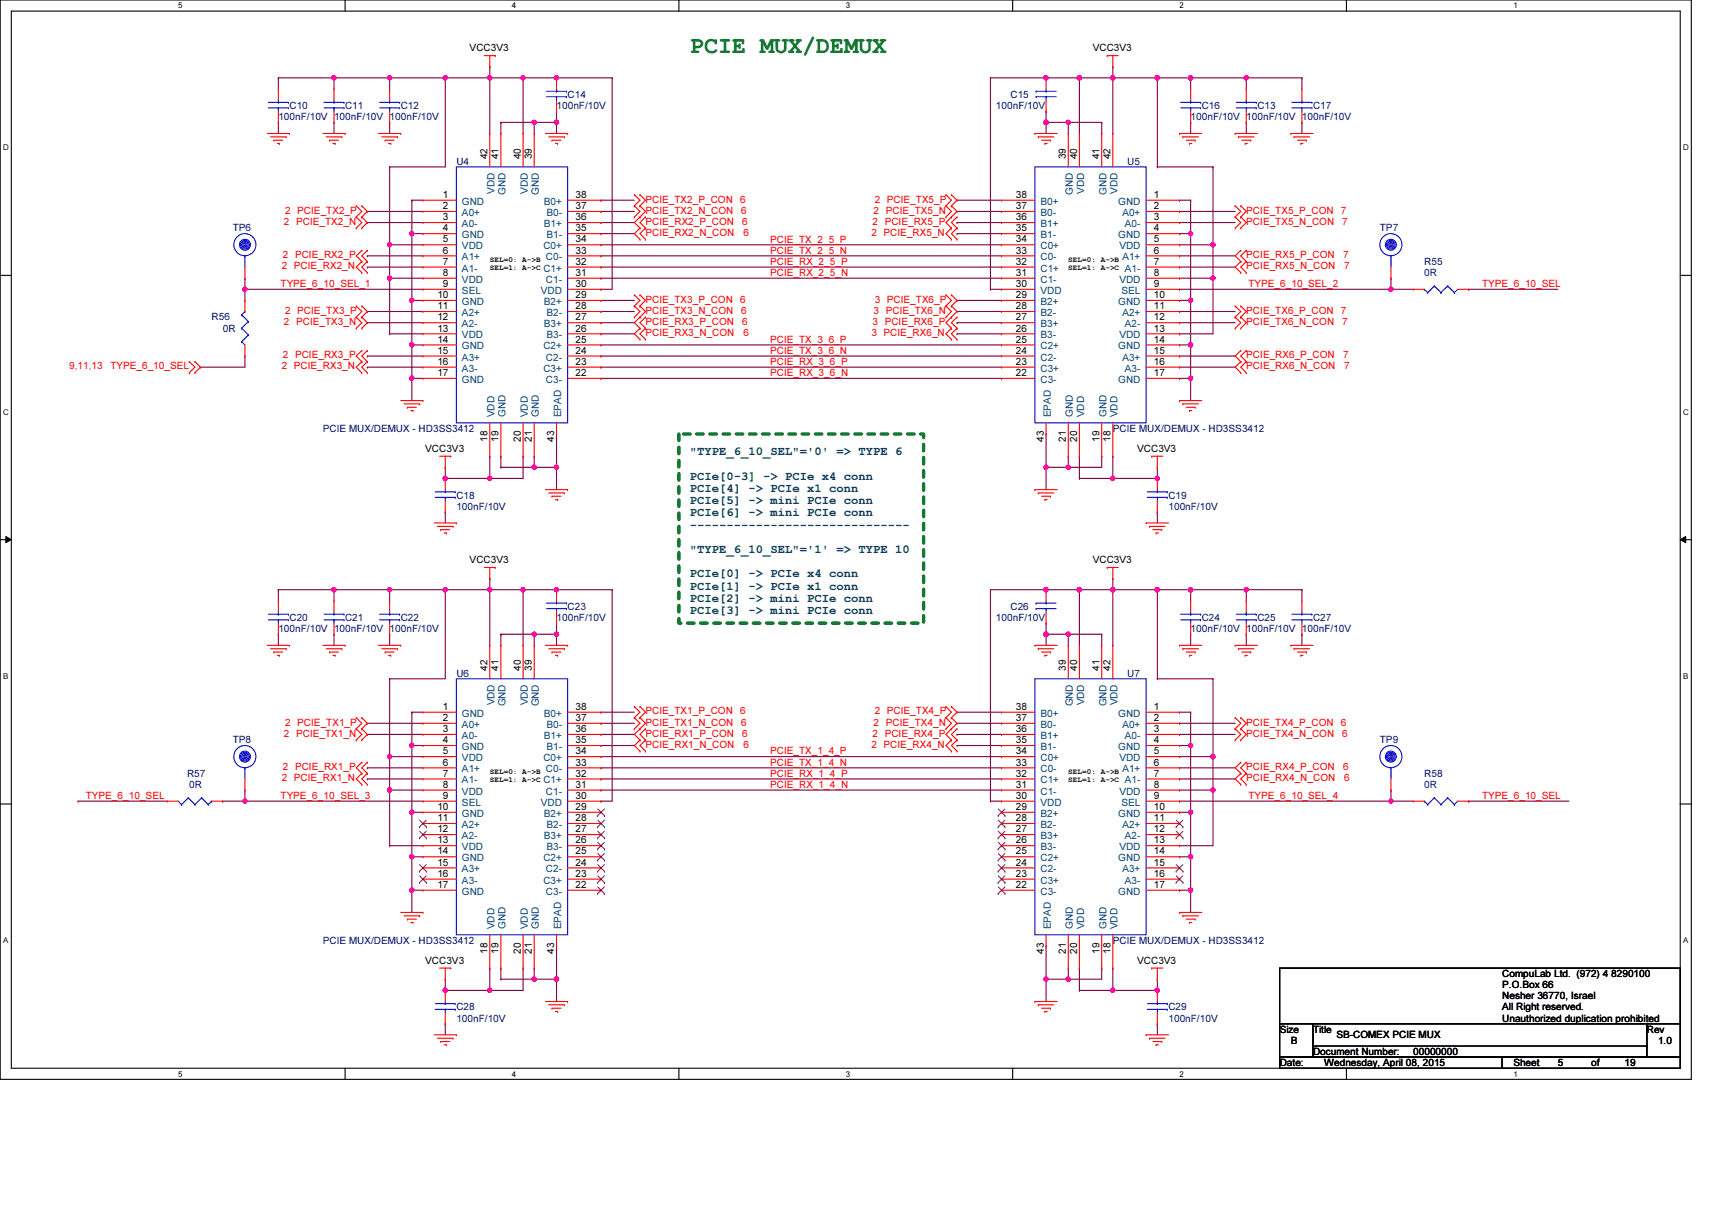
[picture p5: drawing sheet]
<svg xmlns="http://www.w3.org/2000/svg" width="297mm" height="210mm" viewBox="0 0 297 210" stroke-linecap="round" stroke-linejoin="round" font-family="sans-serif">
<defs><g id="words">
<text font-size="4" fill="#008000" x="119.7" y="9.2">PCIE MUX/DEMUX</text>
<g font-size="2.1" fill="#004040">
<text x="119.7" y="79">&quot;TYPE_6_10_SEL&quot;='0' =&gt; TYPE 6</text>
<text x="119.7" y="83.2">PCIe[0-3] -&gt; PCIe x4 conn</text>
<text x="119.7" y="85.3">PCIe[4] -&gt; PCIe x1 conn</text>
<text x="119.7" y="87.5">PCIe[5] -&gt; mini PCIe conn</text>
<text x="119.7" y="89.6">PCIe[6] -&gt; mini PCIe conn</text>
<text x="119.7" y="91.7">------------------------------</text>
<text x="119.7" y="95.9">&quot;TYPE_6_10_SEL&quot;='1' =&gt; TYPE 10</text>
<text x="119.7" y="100.2">PCIe[0] -&gt; PCIe x4 conn</text>
<text x="119.7" y="102.3">PCIe[1] -&gt; PCIe x1 conn</text>
<text x="119.7" y="104.4">PCIe[2] -&gt; mini PCIe conn</text>
<text x="119.7" y="106.5">PCIe[3] -&gt; mini PCIe conn</text>
</g>
<g font-size="1.7">
<text x="81.5" y="8.9">VCC3V3</text>
<text x="189.6" y="8.9">VCC3V3</text>
<text x="84.6" y="27.6" transform="rotate(-90 84.6 27.6)">42</text>
<text x="86.5" y="27.6" transform="rotate(-90 86.5 27.6)">41</text>
<text x="90.4" y="27.6" transform="rotate(-90 90.4 27.6)">40</text>
<text x="92.3" y="27.6" transform="rotate(-90 92.3 27.6)">39</text>
<text x="185" y="27.6" transform="rotate(-90 185 27.6)">39</text>
<text x="186.9" y="27.6" transform="rotate(-90 186.9 27.6)">40</text>
<text x="190.8" y="27.6" transform="rotate(-90 190.8 27.6)">41</text>
<text x="192.7" y="27.6" transform="rotate(-90 192.7 27.6)">42</text>
<text x="76.9" y="34.3">1</text>
<text x="99.8" y="34.3">38</text>
<text x="176.3" y="34.3">38</text>
<text x="200.2" y="34.3">1</text>
<text x="76.9" y="36.3">2</text>
<text x="76.9" y="38.2">3</text>
<text x="76.9" y="40.1">4</text>
<text x="99.8" y="40.1">35</text>
<text x="99.8" y="38.2">36</text>
<text x="99.8" y="36.3">37</text>
<text x="176.3" y="40.1">35</text>
<text x="176.3" y="38.2">36</text>
<text x="176.3" y="36.3">37</text>
<text x="200.2" y="36.3">2</text>
<text x="200.2" y="38.2">3</text>
<text x="200.2" y="40.1">4</text>
<text x="76.9" y="42.1">5</text>
<text x="76.9" y="44">6</text>
<text x="76.9" y="45.9">7</text>
<text x="76.9" y="47.9">8</text>
<text x="99.8" y="47.9">31</text>
<text x="99.8" y="45.9">32</text>
<text x="99.8" y="44">33</text>
<text x="99.8" y="42.1">34</text>
<text x="176.3" y="47.9">31</text>
<text x="176.3" y="45.9">32</text>
<text x="176.3" y="44">33</text>
<text x="176.3" y="42.1">34</text>
<text x="200.2" y="42.1">5</text>
<text x="200.2" y="44">6</text>
<text x="200.2" y="45.9">7</text>
<text x="200.2" y="47.9">8</text>
<text x="75.9" y="51.7">10</text>
<text x="75.9" y="53.6">11</text>
<text x="76.9" y="49.8">9</text>
<text x="99.8" y="53.6">28</text>
<text x="99.8" y="51.7">29</text>
<text x="99.8" y="49.8">30</text>
<text x="176.3" y="53.6">28</text>
<text x="176.3" y="51.7">29</text>
<text x="176.3" y="49.8">30</text>
<text x="200.2" y="49.8">9</text>
<text x="200.2" y="51.7">10</text>
<text x="200.2" y="53.6">11</text>
<text x="75.9" y="55.6">12</text>
<text x="75.9" y="57.5">13</text>
<text x="75.9" y="59.4">14</text>
<text x="99.8" y="59.4">25</text>
<text x="99.8" y="57.5">26</text>
<text x="99.8" y="55.6">27</text>
<text x="176.3" y="59.4">25</text>
<text x="176.3" y="57.5">26</text>
<text x="176.3" y="55.6">27</text>
<text x="200.2" y="55.6">12</text>
<text x="200.2" y="57.5">13</text>
<text x="200.2" y="59.4">14</text>
<text x="75.9" y="61.4">15</text>
<text x="75.9" y="63.3">16</text>
<text x="75.9" y="65.2">17</text>
<text x="99.8" y="65.2">22</text>
<text x="99.8" y="63.3">23</text>
<text x="99.8" y="61.4">24</text>
<text x="176.3" y="65.2">22</text>
<text x="176.3" y="63.3">23</text>
<text x="176.3" y="61.4">24</text>
<text x="200.2" y="61.4">15</text>
<text x="200.2" y="63.3">16</text>
<text x="200.2" y="65.2">17</text>
<text x="84.6" y="76.6" transform="rotate(-90 84.6 76.6)">18</text>
<text x="86.5" y="76.6" transform="rotate(-90 86.5 76.6)">19</text>
<text x="90.4" y="76.6" transform="rotate(-90 90.4 76.6)">20</text>
<text x="92.3" y="76.6" transform="rotate(-90 92.3 76.6)">21</text>
<text x="96.2" y="76.6" transform="rotate(-90 96.2 76.6)">43</text>
<text x="181.1" y="76.6" transform="rotate(-90 181.1 76.6)">43</text>
<text x="185" y="76.6" transform="rotate(-90 185 76.6)">21</text>
<text x="186.9" y="76.6" transform="rotate(-90 186.9 76.6)">20</text>
<text x="190.8" y="76.6" transform="rotate(-90 190.8 76.6)">19</text>
<text x="192.7" y="76.6" transform="rotate(-90 192.7 76.6)">18</text>
<text x="73.8" y="78.4">VCC3V3</text>
<text x="197.3" y="78.4">VCC3V3</text>
<text x="81.5" y="97.7">VCC3V3</text>
<text x="189.6" y="97.7">VCC3V3</text>
<text x="84.6" y="116.4" transform="rotate(-90 84.6 116.4)">42</text>
<text x="86.5" y="116.4" transform="rotate(-90 86.5 116.4)">41</text>
<text x="90.4" y="116.4" transform="rotate(-90 90.4 116.4)">40</text>
<text x="92.3" y="116.4" transform="rotate(-90 92.3 116.4)">39</text>
<text x="185" y="116.4" transform="rotate(-90 185 116.4)">39</text>
<text x="186.9" y="116.4" transform="rotate(-90 186.9 116.4)">40</text>
<text x="190.8" y="116.4" transform="rotate(-90 190.8 116.4)">41</text>
<text x="192.7" y="116.4" transform="rotate(-90 192.7 116.4)">42</text>
<text x="76.9" y="123.1">1</text>
<text x="76.9" y="125.1">2</text>
<text x="99.8" y="125.1">37</text>
<text x="99.8" y="123.1">38</text>
<text x="176.3" y="125.1">37</text>
<text x="176.3" y="123.1">38</text>
<text x="200.2" y="123.1">1</text>
<text x="200.2" y="125.1">2</text>
<text x="76.9" y="127">3</text>
<text x="76.9" y="128.9">4</text>
<text x="76.9" y="130.9">5</text>
<text x="99.8" y="130.9">34</text>
<text x="99.8" y="128.9">35</text>
<text x="99.8" y="127">36</text>
<text x="176.3" y="130.9">34</text>
<text x="176.3" y="128.9">35</text>
<text x="176.3" y="127">36</text>
<text x="200.2" y="127">3</text>
<text x="200.2" y="128.9">4</text>
<text x="200.2" y="130.9">5</text>
<text x="76.9" y="132.8">6</text>
<text x="76.9" y="134.7">7</text>
<text x="76.9" y="136.7">8</text>
<text x="99.8" y="136.7">31</text>
<text x="99.8" y="134.7">32</text>
<text x="99.8" y="132.8">33</text>
<text x="176.3" y="136.7">31</text>
<text x="176.3" y="134.7">32</text>
<text x="176.3" y="132.8">33</text>
<text x="200.2" y="132.8">6</text>
<text x="200.2" y="134.7">7</text>
<text x="200.2" y="136.7">8</text>
<text x="75.9" y="140.5">10</text>
<text x="75.9" y="142.5">11</text>
<text x="76.9" y="138.6">9</text>
<text x="99.8" y="142.5">28</text>
<text x="99.8" y="140.5">29</text>
<text x="99.8" y="138.6">30</text>
<text x="176.3" y="142.5">28</text>
<text x="176.3" y="140.5">29</text>
<text x="176.3" y="138.6">30</text>
<text x="200.2" y="138.6">9</text>
<text x="200.2" y="140.5">10</text>
<text x="200.2" y="142.5">11</text>
<text x="75.9" y="144.4">12</text>
<text x="75.9" y="146.3">13</text>
<text x="75.9" y="148.2">14</text>
<text x="99.8" y="148.2">25</text>
<text x="99.8" y="146.3">26</text>
<text x="99.8" y="144.4">27</text>
<text x="176.3" y="148.2">25</text>
<text x="176.3" y="146.3">26</text>
<text x="176.3" y="144.4">27</text>
<text x="200.2" y="144.4">12</text>
<text x="200.2" y="146.3">13</text>
<text x="200.2" y="148.2">14</text>
<text x="75.9" y="150.2">15</text>
<text x="75.9" y="152.1">16</text>
<text x="75.9" y="154">17</text>
<text x="99.8" y="154">22</text>
<text x="99.8" y="152.1">23</text>
<text x="99.8" y="150.2">24</text>
<text x="176.3" y="154">22</text>
<text x="176.3" y="152.1">23</text>
<text x="176.3" y="150.2">24</text>
<text x="200.2" y="150.2">15</text>
<text x="200.2" y="152.1">16</text>
<text x="200.2" y="154">17</text>
<text x="73.8" y="167.2">VCC3V3</text>
<text x="84.6" y="165.4" transform="rotate(-90 84.6 165.4)">18</text>
<text x="86.5" y="165.4" transform="rotate(-90 86.5 165.4)">19</text>
<text x="90.4" y="165.4" transform="rotate(-90 90.4 165.4)">20</text>
<text x="92.3" y="165.4" transform="rotate(-90 92.3 165.4)">21</text>
<text x="96.2" y="165.4" transform="rotate(-90 96.2 165.4)">43</text>
<text x="181.1" y="165.4" transform="rotate(-90 181.1 165.4)">43</text>
<text x="185" y="165.4" transform="rotate(-90 185 165.4)">21</text>
<text x="186.9" y="165.4" transform="rotate(-90 186.9 165.4)">20</text>
<text x="190.8" y="165.4" transform="rotate(-90 190.8 165.4)">19</text>
<text x="192.7" y="165.4" transform="rotate(-90 192.7 165.4)">18</text>
<text x="197.3" y="167.2">VCC3V3</text>
<text x="260.6" y="169.5">CompuLab Ltd. (972) 4 8290100</text>
<text x="260.6" y="171.4">P.O.Box 66</text>
<text x="260.6" y="173.4">Nesher 36770, Israel</text>
<text x="222" y="179.1">Size</text>
<text x="227.8" y="179.1">Title</text>
<text x="260.6" y="175.3">All Right reserved.</text>
<text x="260.6" y="177.2">Unauthorized duplication prohibited</text>
<text x="285.7" y="179.1">Rev</text>
<text x="222" y="184.9">Date:</text>
<text x="224" y="181.1">B</text>
<text x="227.8" y="183">Document Number:</text>
<text x="229.8" y="184.9">Wednesday, April 08, 2015</text>
<text x="231.9" y="180.1">SB-COMEX PCIE MUX</text>
<text x="245.2" y="183">00000000</text>
<text x="262.6" y="184.9">Sheet</text>
<text x="270.3" y="184.9">5</text>
<text x="276.1" y="184.9">of</text>
<text x="281.9" y="184.9">19</text>
<text x="287.7" y="181.1">1.0</text>
</g>
<g font-size="1.7" fill="#000080">
<text x="98.5" y="17">C14</text>
<text x="175.3" y="17">C15</text>
<text x="48.3" y="20.8">100nF/10V 100nF/10V 100nF/10V</text>
<text x="50.2" y="18.9">C10</text>
<text x="59.9" y="18.9">C11</text>
<text x="69.5" y="18.9">C12</text>
<text x="96.6" y="18.9">100nF/10V</text>
<text x="172.8" y="18.9">100nF/10V</text>
<text x="206.6" y="20.8">100nF/10V 100nF/10V 100nF/10V</text>
<text x="208.5" y="18.9">C16</text>
<text x="218.2" y="18.9">C13</text>
<text x="227.8" y="18.9">C17</text>
<text x="79.2" y="28.6">U4</text>
<text x="195.6" y="28.6">U5</text>
<text x="40.4" y="40.2">TP6</text>
<text x="239.4" y="40.2">TP7</text>
<text x="247.1" y="45.9">R55</text>
<text x="247.1" y="47.9">0R</text>
<text x="36.7" y="55.6">R56</text>
<text x="38.6" y="57.5">0R</text>
<text x="56" y="74.9">PCIE MUX/DEMUX - HD3SS3412</text>
<text x="193.1" y="74.9">PCIE MUX/DEMUX - HD3SS3412</text>
<text x="79.2" y="86.5">C18</text>
<text x="79.2" y="88.4">100nF/10V</text>
<text x="202.7" y="86.5">C19</text>
<text x="202.7" y="88.4">100nF/10V</text>
<text x="50.2" y="107.7">C20</text>
<text x="59.9" y="107.7">C21</text>
<text x="69.5" y="107.7">C22</text>
<text x="96.6" y="107.7">100nF/10V</text>
<text x="98.5" y="105.8">C23</text>
<text x="172.8" y="107.7">100nF/10V</text>
<text x="175.3" y="105.8">C26</text>
<text x="208.5" y="107.7">C24</text>
<text x="218.2" y="107.7">C25</text>
<text x="227.8" y="107.7">C27</text>
<text x="48.3" y="109.6">100nF/10V 100nF/10V 100nF/10V</text>
<text x="206.6" y="109.6">100nF/10V 100nF/10V 100nF/10V</text>
<text x="79.2" y="117.4">U6</text>
<text x="195.6" y="117.4">U7</text>
<text x="40.4" y="128.9">TP8</text>
<text x="239.4" y="128.9">TP9</text>
<text x="32.5" y="134.7">R57</text>
<text x="32.8" y="136.7">0R</text>
<text x="247.1" y="134.7">R58</text>
<text x="247.1" y="136.7">0R</text>
<text x="56" y="163.7">PCIE MUX/DEMUX - HD3SS3412</text>
<text x="193.1" y="163.7">PCIE MUX/DEMUX - HD3SS3412</text>
<text x="79.2" y="175.3">C28</text>
<text x="79.2" y="177.2">100nF/10V</text>
<text x="202.7" y="175.3">C29</text>
<text x="202.7" y="177.2">100nF/10V</text>
</g>
<g font-size="1.7" fill="#004080">
<text x="80.2" y="35.5">GND</text>
<text x="85.8" y="33.6" transform="rotate(-90 85.8 33.6)">VDD</text>
<text x="87.7" y="33.8" transform="rotate(-90 87.7 33.8)">GND</text>
<text x="91.6" y="33.6" transform="rotate(-90 91.6 33.6)">VDD</text>
<text x="93.5" y="33.8" transform="rotate(-90 93.5 33.8)">GND</text>
<text x="94.4" y="35.5">B0+</text>
<text x="180.5" y="35.5">B0+</text>
<text x="186.2" y="33.8" transform="rotate(-90 186.2 33.8)">GND</text>
<text x="188.1" y="33.6" transform="rotate(-90 188.1 33.6)">VDD</text>
<text x="192" y="33.8" transform="rotate(-90 192 33.8)">GND</text>
<text x="193.9" y="33.6" transform="rotate(-90 193.9 33.6)">VDD</text>
<text x="194" y="35.5">GND</text>
<text x="80.2" y="37.5">A0+</text>
<text x="80.2" y="39.4">A0-</text>
<text x="80.2" y="41.3">GND</text>
<text x="94.4" y="39.4">B1+</text>
<text x="94.8" y="41.3">B1-</text>
<text x="94.8" y="37.5">B0-</text>
<text x="180.5" y="41.3">B1-</text>
<text x="180.5" y="39.4">B1+</text>
<text x="180.5" y="37.5">B0-</text>
<text x="194" y="41.3">GND</text>
<text x="194.7" y="37.5">A0+</text>
<text x="195.2" y="39.4">A0-</text>
<text x="80.2" y="43.2">VDD</text>
<text x="80.2" y="45.2">A1+</text>
<text x="80.2" y="47.1">A1-</text>
<text x="94.3" y="47.1">C1+</text>
<text x="94.3" y="43.2">C0+</text>
<text x="94.7" y="45.2">C0-</text>
<text x="180.5" y="47.1">C1+</text>
<text x="180.5" y="45.2">C0-</text>
<text x="180.5" y="43.2">C0+</text>
<text x="194.2" y="43.2">VDD</text>
<text x="194.7" y="45.2">A1+</text>
<text x="195.2" y="47.1">A1-</text>
<text x="80.2" y="49">VDD</text>
<text x="80.2" y="51">SEL</text>
<text x="80.2" y="52.9">GND</text>
<text x="93.9" y="51">VDD</text>
<text x="94.4" y="52.9">B2+</text>
<text x="94.7" y="49">C1-</text>
<text x="180.5" y="52.9">B2+</text>
<text x="180.5" y="51">VDD</text>
<text x="180.5" y="49">C1-</text>
<text x="194" y="52.9">GND</text>
<text x="194.2" y="49">VDD</text>
<text x="194.6" y="51">SEL</text>
<text x="80.2" y="54.8">A2+</text>
<text x="80.2" y="56.8">A2-</text>
<text x="80.2" y="58.7">VDD</text>
<text x="94.4" y="56.8">B3+</text>
<text x="94.8" y="58.7">B3-</text>
<text x="94.8" y="54.8">B2-</text>
<text x="180.5" y="58.7">B3-</text>
<text x="180.5" y="56.8">B3+</text>
<text x="180.5" y="54.8">B2-</text>
<text x="194.2" y="58.7">VDD</text>
<text x="194.7" y="54.8">A2+</text>
<text x="195.2" y="56.8">A2-</text>
<text x="80.2" y="60.6">GND</text>
<text x="80.2" y="62.5">A3+</text>
<text x="80.2" y="64.5">A3-</text>
<text x="94.3" y="64.5">C3+</text>
<text x="94.3" y="60.6">C2+</text>
<text x="94.7" y="62.5">C2-</text>
<text x="180.5" y="64.5">C3+</text>
<text x="180.5" y="62.5">C2-</text>
<text x="180.5" y="60.6">C2+</text>
<text x="194" y="60.6">GND</text>
<text x="194.7" y="62.5">A3+</text>
<text x="195.2" y="64.5">A3-</text>
<text x="80.2" y="66.4">GND</text>
<text x="94.7" y="66.4">C3-</text>
<text x="180.5" y="66.4">C3-</text>
<text x="194" y="66.4">GND</text>
<text x="85.8" y="72.4" transform="rotate(-90 85.8 72.4)">VDD</text>
<text x="87.7" y="72.4" transform="rotate(-90 87.7 72.4)">GND</text>
<text x="91.6" y="72.4" transform="rotate(-90 91.6 72.4)">VDD</text>
<text x="93.5" y="72.4" transform="rotate(-90 93.5 72.4)">GND</text>
<text x="97.4" y="72.4" transform="rotate(-90 97.4 72.4)">EPAD</text>
<text x="182.3" y="72.4" transform="rotate(-90 182.3 72.4)">EPAD</text>
<text x="186.2" y="72.4" transform="rotate(-90 186.2 72.4)">GND</text>
<text x="188.1" y="72.4" transform="rotate(-90 188.1 72.4)">VDD</text>
<text x="192" y="72.4" transform="rotate(-90 192 72.4)">GND</text>
<text x="193.9" y="72.4" transform="rotate(-90 193.9 72.4)">VDD</text>
<text x="80.2" y="124.3">GND</text>
<text x="85.8" y="122.4" transform="rotate(-90 85.8 122.4)">VDD</text>
<text x="87.7" y="122.6" transform="rotate(-90 87.7 122.6)">GND</text>
<text x="91.6" y="122.4" transform="rotate(-90 91.6 122.4)">VDD</text>
<text x="93.5" y="122.6" transform="rotate(-90 93.5 122.6)">GND</text>
<text x="94.4" y="124.3">B0+</text>
<text x="180.5" y="124.3">B0+</text>
<text x="186.2" y="122.6" transform="rotate(-90 186.2 122.6)">GND</text>
<text x="188.1" y="122.4" transform="rotate(-90 188.1 122.4)">VDD</text>
<text x="192" y="122.6" transform="rotate(-90 192 122.6)">GND</text>
<text x="193.9" y="122.4" transform="rotate(-90 193.9 122.4)">VDD</text>
<text x="194" y="124.3">GND</text>
<text x="80.2" y="126.3">A0+</text>
<text x="80.2" y="128.2">A0-</text>
<text x="80.2" y="130.1">GND</text>
<text x="94.4" y="128.2">B1+</text>
<text x="94.8" y="130.1">B1-</text>
<text x="94.8" y="126.3">B0-</text>
<text x="180.5" y="130.1">B1-</text>
<text x="180.5" y="128.2">B1+</text>
<text x="180.5" y="126.3">B0-</text>
<text x="194" y="130.1">GND</text>
<text x="194.7" y="126.3">A0+</text>
<text x="195.2" y="128.2">A0-</text>
<text x="80.2" y="132">VDD</text>
<text x="80.2" y="134">A1+</text>
<text x="80.2" y="135.9">A1-</text>
<text x="80.2" y="137.8">VDD</text>
<text x="94.3" y="135.9">C1+</text>
<text x="94.3" y="132">C0+</text>
<text x="94.7" y="137.8">C1-</text>
<text x="94.7" y="134">C0-</text>
<text x="180.5" y="137.8">C1-</text>
<text x="180.5" y="135.9">C1+</text>
<text x="180.5" y="134">C0-</text>
<text x="180.5" y="132">C0+</text>
<text x="194.2" y="132">VDD</text>
<text x="194.2" y="137.8">VDD</text>
<text x="194.7" y="134">A1+</text>
<text x="195.2" y="135.9">A1-</text>
<text x="80.2" y="139.8">SEL</text>
<text x="80.2" y="141.7">GND</text>
<text x="80.2" y="143.6">A2+</text>
<text x="93.9" y="139.8">VDD</text>
<text x="94.4" y="141.7">B2+</text>
<text x="94.8" y="143.6">B2-</text>
<text x="180.5" y="143.6">B2-</text>
<text x="180.5" y="141.7">B2+</text>
<text x="180.5" y="139.8">VDD</text>
<text x="194" y="141.7">GND</text>
<text x="194.6" y="139.8">SEL</text>
<text x="194.7" y="143.6">A2+</text>
<text x="80.2" y="145.6">A2-</text>
<text x="80.2" y="147.5">VDD</text>
<text x="80.2" y="149.4">GND</text>
<text x="94.3" y="149.4">C2+</text>
<text x="94.4" y="145.6">B3+</text>
<text x="94.8" y="147.5">B3-</text>
<text x="180.5" y="149.4">C2+</text>
<text x="180.5" y="147.5">B3-</text>
<text x="180.5" y="145.6">B3+</text>
<text x="194" y="149.4">GND</text>
<text x="194.2" y="147.5">VDD</text>
<text x="195.2" y="145.6">A2-</text>
<text x="80.2" y="151.3">A3+</text>
<text x="80.2" y="153.3">A3-</text>
<text x="80.2" y="155.2">GND</text>
<text x="94.3" y="153.3">C3+</text>
<text x="94.7" y="155.2">C3-</text>
<text x="94.7" y="151.3">C2-</text>
<text x="180.5" y="155.2">C3-</text>
<text x="180.5" y="153.3">C3+</text>
<text x="180.5" y="151.3">C2-</text>
<text x="194" y="155.2">GND</text>
<text x="194.7" y="151.3">A3+</text>
<text x="195.2" y="153.3">A3-</text>
<text x="85.8" y="161.2" transform="rotate(-90 85.8 161.2)">VDD</text>
<text x="87.7" y="161.2" transform="rotate(-90 87.7 161.2)">GND</text>
<text x="91.6" y="161.2" transform="rotate(-90 91.6 161.2)">VDD</text>
<text x="93.5" y="161.2" transform="rotate(-90 93.5 161.2)">GND</text>
<text x="97.4" y="161.2" transform="rotate(-90 97.4 161.2)">EPAD</text>
<text x="182.3" y="161.2" transform="rotate(-90 182.3 161.2)">EPAD</text>
<text x="186.2" y="161.2" transform="rotate(-90 186.2 161.2)">GND</text>
<text x="188.1" y="161.2" transform="rotate(-90 188.1 161.2)">VDD</text>
<text x="192" y="161.2" transform="rotate(-90 192 161.2)">GND</text>
<text x="193.9" y="161.2" transform="rotate(-90 193.9 161.2)">VDD</text>
</g>
<g font-size="1.7" fill="#f00">
<text x="112" y="35.1">PCIE_TX2_P_CON</text>
<text x="128.4" y="35.1">6</text>
<text x="151.8" y="35.1">2 PCIE_TX5_P</text>
<text x="49.3" y="39">2 PCIE_TX2_N</text>
<text x="49.5" y="37.1">2 PCIE_TX2_P</text>
<text x="112" y="39">PCIE_RX2_P_CON</text>
<text x="112" y="37.1">PCIE_TX2_N_CON</text>
<text x="112" y="40.9">PCIE_RX2_N_CON</text>
<text x="128.6" y="37.1">6</text>
<text x="128.8" y="39">6</text>
<text x="129" y="40.9">6</text>
<text x="151.2" y="40.9">2 PCIE_RX5_N</text>
<text x="151.4" y="39">2 PCIE_RX5_P</text>
<text x="151.6" y="37.1">2 PCIE_TX5_N</text>
<text x="216.2" y="39">PCIE_TX5_N_CON</text>
<text x="216.2" y="37.1">PCIE_TX5_P_CON</text>
<text x="232.6" y="37.1">7</text>
<text x="232.9" y="39">7</text>
<text x="48.9" y="46.7">2 PCIE_RX2_N</text>
<text x="49.1" y="44.8">2 PCIE_RX2_P</text>
<text x="133.6" y="44">PCIE_TX_2_5_N</text>
<text x="133.6" y="42.1">PCIE_TX_2_5_P</text>
<text x="133.6" y="46">PCIE_RX_2_5_P</text>
<text x="133.6" y="47.9">PCIE_RX_2_5_N</text>
<text x="216.2" y="46.7">PCIE_RX5_N_CON</text>
<text x="216.2" y="44.8">PCIE_RX5_P_CON</text>
<text x="233" y="44.8">7</text>
<text x="233.2" y="46.7">7</text>
<text x="48.7" y="49.8">TYPE_6_10_SEL_1</text>
<text x="112" y="52.5">PCIE_TX3_P_CON</text>
<text x="128.4" y="52.5">6</text>
<text x="151.8" y="52.5">3 PCIE_TX6_P</text>
<text x="216.6" y="49.8">TYPE_6_10_SEL_2</text>
<text x="257.2" y="49.8">TYPE_6_10_SEL</text>
<text x="49.3" y="56.4">2 PCIE_TX3_N</text>
<text x="49.5" y="54.4">2 PCIE_TX3_P</text>
<text x="112" y="56.4">PCIE_RX3_P_CON</text>
<text x="112" y="54.4">PCIE_TX3_N_CON</text>
<text x="112" y="58.3">PCIE_RX3_N_CON</text>
<text x="128.6" y="54.4">6</text>
<text x="128.8" y="56.4">6</text>
<text x="129" y="58.3">6</text>
<text x="133.6" y="59.5">PCIE_TX_3_6_P</text>
<text x="151.2" y="58.3">3 PCIE_RX6_N</text>
<text x="151.4" y="56.4">3 PCIE_RX6_P</text>
<text x="151.6" y="54.4">3 PCIE_TX6_N</text>
<text x="216.2" y="56.4">PCIE_TX6_N_CON</text>
<text x="216.2" y="54.4">PCIE_TX6_P_CON</text>
<text x="232.6" y="54.4">7</text>
<text x="232.9" y="56.4">7</text>
<text x="12" y="64.1">9,11,13</text>
<text x="19.2" y="64.1">TYPE_6_10_SEL</text>
<text x="48.9" y="64.1">2 PCIE_RX3_N</text>
<text x="49.1" y="62.1">2 PCIE_RX3_P</text>
<text x="133.6" y="61.4">PCIE_TX_3_6_N</text>
<text x="133.6" y="63.3">PCIE_RX_3_6_P</text>
<text x="133.6" y="65.3">PCIE_RX_3_6_N</text>
<text x="216.2" y="64.1">PCIE_RX6_N_CON</text>
<text x="216.2" y="62.1">PCIE_RX6_P_CON</text>
<text x="233" y="62.1">7</text>
<text x="233.2" y="64.1">7</text>
<text x="49.5" y="125.9">2 PCIE_TX1_P</text>
<text x="112" y="123.9">PCIE_TX1_P_CON</text>
<text x="112" y="125.9">PCIE_TX1_N_CON</text>
<text x="128.4" y="123.9">6</text>
<text x="128.6" y="125.9">6</text>
<text x="151.6" y="125.9">2 PCIE_TX4_N</text>
<text x="151.8" y="123.9">2 PCIE_TX4_P</text>
<text x="216.2" y="125.9">PCIE_TX4_P_CON</text>
<text x="232.6" y="125.9">6</text>
<text x="49.3" y="127.8">2 PCIE_TX1_N</text>
<text x="112" y="127.8">PCIE_RX1_P_CON</text>
<text x="112" y="129.7">PCIE_RX1_N_CON</text>
<text x="128.8" y="127.8">6</text>
<text x="129" y="129.7">6</text>
<text x="133.6" y="130.9">PCIE_TX_1_4_P</text>
<text x="151.2" y="129.7">2 PCIE_RX4_N</text>
<text x="151.4" y="127.8">2 PCIE_RX4_P</text>
<text x="216.2" y="127.8">PCIE_TX4_N_CON</text>
<text x="232.9" y="127.8">6</text>
<text x="48.9" y="135.5">2 PCIE_RX1_N</text>
<text x="49.1" y="133.6">2 PCIE_RX1_P</text>
<text x="133.6" y="132.8">PCIE_TX_1_4_N</text>
<text x="133.6" y="134.7">PCIE_RX_1_4_P</text>
<text x="133.6" y="136.7">PCIE_RX_1_4_N</text>
<text x="216.2" y="133.6">PCIE_RX4_P_CON</text>
<text x="216.2" y="135.5">PCIE_RX4_N_CON</text>
<text x="233" y="133.6">6</text>
<text x="233.2" y="135.5">6</text>
<text x="14.9" y="138.6">TYPE_6_10_SEL</text>
<text x="48.7" y="138.6">TYPE_6_10_SEL_3</text>
<text x="216.6" y="138.6">TYPE_6_10_SEL_4</text>
<text x="257.2" y="138.6">TYPE_6_10_SEL</text>
</g>
<g font-size="1.4">
<text x="30.9" y="1.5">5</text>
<text x="88.8" y="1.5">4</text>
<text x="146.7" y="1.5">3</text>
<text x="204.7" y="1.5">2</text>
<text x="262.6" y="1.5">1</text>
<text x=".5" y="26.1">D</text>
<text x="292" y="26.1">D</text>
<text x=".5" y="71.9">C</text>
<text x="292" y="71.9">C</text>
<text x=".5" y="117.8">B</text>
<text x="292" y="117.8">B</text>
<text x=".5" y="163.6">A</text>
<text x="292" y="163.6">A</text>
<text x="30.9" y="186.8">5</text>
<text x="88.8" y="186.8">4</text>
<text x="146.7" y="186.8">3</text>
<text x="204.7" y="186.8">2</text>
<text x="262.6" y="186.8">1</text>
</g>
<g font-size="1.3">
<text x="85" y="45.5">SEL=0: A-&gt;B</text>
<text x="85" y="46.8">SEL=1: A-&gt;C</text>
<text x="185.4" y="45.5">SEL=0: A-&gt;B</text>
<text x="185.4" y="46.8">SEL=1: A-&gt;C</text>
<text x="85" y="134.3">SEL=0: A-&gt;B</text>
<text x="85" y="135.7">SEL=1: A-&gt;C</text>
<text x="185.4" y="134.3">SEL=0: A-&gt;B</text>
<text x="185.4" y="135.7">SEL=1: A-&gt;C</text>
</g>
</g></defs>
<path d="M0 0h293.5v187.2h-293.5zM2 1.9h289.5v183.4h-289.5z" fill="none" stroke="#000" stroke-width=".19"/>
<g fill="#fff">
<path d="M30.9 .2h.8v1.6h-.8z"/>
<path d="M30.9 185.5h.8v1.6h-.8z"/>
</g>
<path d="M59.9 0v1.9M59.9 185.3v1.9" fill="none" stroke="#000" stroke-width=".19"/>
<g fill="#fff">
<path d="M88.8 .2h.8v1.6h-.8z"/>
<path d="M88.8 185.5h.8v1.6h-.8z"/>
</g>
<path d="M117.8 0v1.9M117.8 185.3v1.9" fill="none" stroke="#000" stroke-width=".19"/>
<g fill="#fff">
<path d="M146.7 .2h.8v1.6h-.8z"/>
<path d="M146.7 185.5h.8v1.6h-.8z"/>
</g>
<path d="M175.7 0v1.9M175.7 185.3v1.9" fill="none" stroke="#000" stroke-width=".19"/>
<g fill="#fff">
<path d="M204.7 .2h.7v1.6h-.7z"/>
<path d="M204.7 185.5h.7v1.6h-.7z"/>
</g>
<path d="M233.6 0v1.9M233.6 185.3v1.9" fill="none" stroke="#000" stroke-width=".19"/>
<g fill="#fff">
<path d="M262.6 .2h.7v1.6h-.7z"/>
<path d="M262.6 185.5h.7v1.6h-.7z"/>
<path d="M.5 24.8h1v1.6h-1z"/>
<path d="M292 24.8h1v1.6h-1z"/>
<path d="M.5 70.7h1v1.5h-1z"/>
<path d="M292 70.7h1v1.5h-1z"/>
</g>
<path d="M0 47.8h2M291.5 47.8h2" fill="none" stroke="#000" stroke-width=".19"/>
<g fill="#fff">
<path d="M.5 116.5h.9v1.6h-.9z"/>
<path d="M292 116.5h.9v1.6h-.9z"/>
</g>
<path d="M0 93.6h2M291.5 93.6h2" fill="none" stroke="#000" stroke-width=".19"/>
<path d="M1 93.1l1 .5-1 .5zM291.5 93.6l1-.5v1z" fill="#000"/>
<path d="M1 93.1l1 .5-1 .5zM291.5 93.6l1-.5v1z" fill="none" stroke="#000" stroke-width=".17"/>
<g fill="#fff">
<path d="M.5 162.4h.9v1.5h-.9z"/>
<path d="M292 162.4h.9v1.5h-.9z"/>
</g>
<path d="M0 139.5h2M291.5 139.5h2" fill="none" stroke="#000" stroke-width=".19"/>
<path d="M117.8 75.3h42.4v32.8h-42.4z" fill="none" stroke="#008000" stroke-width=".57" stroke-dasharray="1.1 1.1"/>
<path d="M200.8 13.5h.1M200.8 13.5v15.5M200.8 29h.1M200.8 29h9.7M210.5 29h.1M210.5 29v13.5" fill="none" stroke="#800040" stroke-width=".19"/>
<circle cx="200.8" cy="13.5" r=".38" fill="#f0f"/>
<circle cx="200.8" cy="13.5" r=".38" fill="none" stroke="#f0f" stroke-width=".19"/>
<path d="M210.5 42.5h.1M210.5 42.5v5.8" fill="none" stroke="#800040" stroke-width=".19"/>
<circle cx="210.4" cy="42.4" r=".38" fill="#f0f"/>
<circle cx="210.4" cy="42.4" r=".38" fill="none" stroke="#f0f" stroke-width=".19"/>
<path d="M206.6 52.1h.1M206.6 52.1v7.7" fill="none" stroke="#800040" stroke-width=".19"/>
<circle cx="206.6" cy="52.1" r=".38" fill="#f0f"/>
<circle cx="206.6" cy="52.1" r=".38" fill="none" stroke="#f0f" stroke-width=".19"/>
<path d="M206.6 40.5h.1M206.6 40.5v11.6" fill="none" stroke="#800040" stroke-width=".19"/>
<circle cx="206.6" cy="40.5" r=".38" fill="#f0f"/>
<circle cx="206.6" cy="40.5" r=".38" fill="none" stroke="#f0f" stroke-width=".19"/>
<path d="M200.8 13.5h.1M200.8 13.5h5.8M206.6 34.7h.1M206.6 34.7v5.8" fill="none" stroke="#800040" stroke-width=".19"/>
<circle cx="200.8" cy="13.5" r=".38" fill="#f0f"/>
<circle cx="200.8" cy="13.5" r=".38" fill="none" stroke="#f0f" stroke-width=".19"/>
<path d="M181.5 13.5h.1M181.5 13.5h5.8" fill="none" stroke="#800040" stroke-width=".19"/>
<circle cx="187.3" cy="13.5" r=".38" fill="#f0f"/>
<circle cx="187.3" cy="13.5" r=".38" fill="none" stroke="#f0f" stroke-width=".19"/>
<circle cx="181.5" cy="13.5" r=".38" fill="#f0f"/>
<circle cx="181.5" cy="13.5" r=".38" fill="none" stroke="#f0f" stroke-width=".19"/>
<path d="M216.2 13.5h.1M216.2 13.5h9.7" fill="none" stroke="#800040" stroke-width=".19"/>
<circle cx="216.2" cy="13.5" r=".38" fill="#f0f"/>
<circle cx="216.2" cy="13.5" r=".38" fill="none" stroke="#f0f" stroke-width=".19"/>
<path d="M67.6 42.5h.1M67.6 48.3h.1M67.6 42.5h5.8M67.6 48.3v9.6" fill="none" stroke="#800040" stroke-width=".19"/>
<circle cx="67.6" cy="48.2" r=".38" fill="#f0f"/>
<circle cx="67.6" cy="48.2" r=".38" fill="none" stroke="#f0f" stroke-width=".19"/>
<path d="M67.6 57.9h.1M67.6 48.3h.1M67.6 42.5h.1M67.6 57.9h5.8M67.6 48.3h5.8M67.6 42.5v5.8" fill="none" stroke="#800040" stroke-width=".19"/>
<circle cx="67.6" cy="42.4" r=".38" fill="#f0f"/>
<circle cx="67.6" cy="42.4" r=".38" fill="none" stroke="#f0f" stroke-width=".19"/>
<path d="M48.3 13.5h.1M48.3 13.5v1.9M58 13.5h.1M58 13.5v1.9M67.6 13.5h.1M67.6 13.5v1.9M71.5 52.1h.1M71.5 52.1v7.7" fill="none" stroke="#800040" stroke-width=".19"/>
<circle cx="71.4" cy="52.1" r=".38" fill="#f0f"/>
<circle cx="71.4" cy="52.1" r=".38" fill="none" stroke="#f0f" stroke-width=".19"/>
<path d="M92.7 21.2h.1M92.7 21.2h3.9" fill="none" stroke="#800040" stroke-width=".19"/>
<circle cx="96.5" cy="21.2" r=".38" fill="#f0f"/>
<circle cx="96.5" cy="21.2" r=".38" fill="none" stroke="#f0f" stroke-width=".19"/>
<circle cx="92.7" cy="21.2" r=".38" fill="#f0f"/>
<circle cx="92.7" cy="21.2" r=".38" fill="none" stroke="#f0f" stroke-width=".19"/>
<path d="M90.8 79.1h.1M90.8 79.1v3.9M77.3 83h.1M77.3 83h7.7" fill="none" stroke="#800040" stroke-width=".19"/>
<circle cx="85" cy="83" r=".38" fill="#f0f"/>
<circle cx="85" cy="83" r=".38" fill="none" stroke="#f0f" stroke-width=".19"/>
<circle cx="77.2" cy="83" r=".38" fill="#f0f"/>
<circle cx="77.2" cy="83" r=".38" fill="none" stroke="#f0f" stroke-width=".19"/>
<path d="M86.9 79.1h.1M86.9 79.1v2M92.7 79.1h.1M92.7 79.1v2h-5.8M86.9 81.1h.1" fill="none" stroke="#800040" stroke-width=".19"/>
<circle cx="92.7" cy="81.1" r=".38" fill="#f0f"/>
<circle cx="92.7" cy="81.1" r=".38" fill="none" stroke="#f0f" stroke-width=".19"/>
<path d="M58 13.5h.1M58 13.5h9.6" fill="none" stroke="#800040" stroke-width=".19"/>
<circle cx="57.9" cy="13.5" r=".38" fill="#f0f"/>
<circle cx="57.9" cy="13.5" r=".38" fill="none" stroke="#f0f" stroke-width=".19"/>
<path d="M85 79.1h.1M85 79.1v3.9M77.3 88.8h.1M77.3 81.1h.1M77.3 81.1v1.9M77.3 88.8v1.9M96.6 81.1h.1M96.6 81.1v3.8" fill="none" stroke="#800040" stroke-width=".19"/>
<circle cx="96.5" cy="81.1" r=".38" fill="#f0f"/>
<circle cx="96.5" cy="81.1" r=".38" fill="none" stroke="#f0f" stroke-width=".19"/>
<path d="M96.6 13.5h.1M96.6 13.5h9.6M106.2 13.5h.1M106.2 13.5v36.7h-1.9M104.3 50.2h.1M96.6 75.3h.1M96.6 75.3v5.8h-3.9M92.7 81.1h.1" fill="none" stroke="#800040" stroke-width=".19"/>
<circle cx="96.5" cy="13.5" r=".38" fill="#f0f"/>
<circle cx="96.5" cy="13.5" r=".38" fill="none" stroke="#f0f" stroke-width=".19"/>
<path d="M86.9 21.2h.1M86.9 21.2h5.8M71.5 59.8h.1M71.5 59.8v5.8M71.5 65.6h.1M71.5 65.6h1.9" fill="none" stroke="#800040" stroke-width=".19"/>
<circle cx="71.4" cy="59.8" r=".38" fill="#f0f"/>
<circle cx="71.4" cy="59.8" r=".38" fill="none" stroke="#f0f" stroke-width=".19"/>
<path d="M77.3 13.5h.1M77.3 13.5v15.5h-9.7M67.6 29h.1M67.6 29v13.5M85 83h.1M85 83h5.8" fill="none" stroke="#800040" stroke-width=".19"/>
<circle cx="77.2" cy="13.5" r=".38" fill="#f0f"/>
<circle cx="77.2" cy="13.5" r=".38" fill="none" stroke="#f0f" stroke-width=".19"/>
<path d="M67.6 13.5h.1M67.6 13.5h9.7" fill="none" stroke="#800040" stroke-width=".19"/>
<circle cx="67.6" cy="13.5" r=".38" fill="#f0f"/>
<circle cx="67.6" cy="13.5" r=".38" fill="none" stroke="#f0f" stroke-width=".19"/>
<path d="M85 13.5h.1M85 13.5v9.7" fill="none" stroke="#800040" stroke-width=".19"/>
<circle cx="85" cy="13.5" r=".38" fill="#f0f"/>
<circle cx="85" cy="13.5" r=".38" fill="none" stroke="#f0f" stroke-width=".19"/>
<path d="M90.8 13.5h.1M90.8 13.5v9.7" fill="none" stroke="#800040" stroke-width=".19"/>
<circle cx="90.7" cy="13.5" r=".38" fill="#f0f"/>
<circle cx="90.7" cy="13.5" r=".38" fill="none" stroke="#f0f" stroke-width=".19"/>
<path d="M85 13.5h.1M85 11.6h.1M85 13.5h5.8M85 11.6v1.9M96.6 19.3h.1M96.6 19.3v3.9M86.9 21.2h.1M86.9 21.2v2M92.7 21.2h.1M92.7 21.2v2M96.6 21.2h.1" fill="none" stroke="#800040" stroke-width=".19"/>
<circle cx="96.5" cy="21.2" r=".38" fill="#f0f"/>
<circle cx="96.5" cy="21.2" r=".38" fill="none" stroke="#f0f" stroke-width=".19"/>
<g fill="none" stroke="#800040" stroke-width=".19">
<path d="M48.3 13.5h.1M48.3 13.5h9.7M77.3 13.5h.1M77.3 13.5h7.7M90.8 13.5h.1M90.8 13.5h5.8M48.3 21.2h.1M48.3 21.2v2M58 21.2h.1M58 21.2v2M67.6 21.2h.1M67.6 21.2v2"/>
<path d="M71.5 34.7h.1M71.5 34.7h1.9M71.5 34.7v17.4M71.5 40.5h.1M71.5 40.5h1.9"/>
</g>
<circle cx="71.4" cy="40.5" r=".38" fill="#f0f"/>
<circle cx="71.4" cy="40.5" r=".38" fill="none" stroke="#f0f" stroke-width=".19"/>
<path d="M71.5 52.1h.1M71.5 52.1h1.9M71.5 65.6h.1M71.5 65.6v3.9" fill="none" stroke="#800040" stroke-width=".19"/>
<circle cx="71.4" cy="65.6" r=".38" fill="#f0f"/>
<circle cx="71.4" cy="65.6" r=".38" fill="none" stroke="#f0f" stroke-width=".19"/>
<path d="M71.5 59.8h.1M71.5 59.8h1.9M204.7 42.5h.1M204.7 42.5h5.8M210.5 48.3h.1M210.5 48.3v9.6" fill="none" stroke="#800040" stroke-width=".19"/>
<circle cx="210.4" cy="48.2" r=".38" fill="#f0f"/>
<circle cx="210.4" cy="48.2" r=".38" fill="none" stroke="#f0f" stroke-width=".19"/>
<path d="M206.6 13.5h.1M206.6 13.5v1.9M216.2 13.5h.1M216.2 13.5v1.9M204.7 57.9h.1M204.7 48.3h.1M204.7 57.9h5.8M204.7 48.3h5.8" fill="none" stroke="#800040" stroke-width=".19"/>
<circle cx="206.6" cy="13.5" r=".38" fill="#f0f"/>
<circle cx="206.6" cy="13.5" r=".38" fill="none" stroke="#f0f" stroke-width=".19"/>
<path d="M225.9 13.5h.1M225.9 13.5v1.9M206.6 59.8h.1M206.6 59.8v5.8" fill="none" stroke="#800040" stroke-width=".19"/>
<circle cx="206.6" cy="59.8" r=".38" fill="#f0f"/>
<circle cx="206.6" cy="59.8" r=".38" fill="none" stroke="#f0f" stroke-width=".19"/>
<path d="M185.4 21.2h.1M185.4 21.2h5.8M187.3 79.1h.1M187.3 79.1v3.9M193.1 83h.1M193.1 83h7.7" fill="none" stroke="#800040" stroke-width=".19"/>
<circle cx="200.8" cy="83" r=".38" fill="#f0f"/>
<circle cx="200.8" cy="83" r=".38" fill="none" stroke="#f0f" stroke-width=".19"/>
<circle cx="193.1" cy="83" r=".38" fill="#f0f"/>
<circle cx="193.1" cy="83" r=".38" fill="none" stroke="#f0f" stroke-width=".19"/>
<path d="M185.4 79.1h.1M185.4 79.1v2M191.2 79.1h.1M191.2 79.1v2h-5.8M185.4 81.1h.1" fill="none" stroke="#800040" stroke-width=".19"/>
<circle cx="185.3" cy="81.1" r=".38" fill="#f0f"/>
<circle cx="185.3" cy="81.1" r=".38" fill="none" stroke="#f0f" stroke-width=".19"/>
<path d="M193.1 79.1h.1M193.1 79.1v3.9M181.5 81.1h.1M181.5 81.1v3.8M200.8 88.8h.1M200.8 81.1h.1M200.8 81.1v1.9M200.8 88.8v1.9" fill="none" stroke="#800040" stroke-width=".19"/>
<circle cx="181.5" cy="81.1" r=".38" fill="#f0f"/>
<circle cx="181.5" cy="81.1" r=".38" fill="none" stroke="#f0f" stroke-width=".19"/>
<path d="M171.8 13.5h.1M171.8 13.5v36.7M187.3 13.5h.1M187.3 13.5h5.8M171.8 50.2h.1M171.8 50.2h2" fill="none" stroke="#800040" stroke-width=".19"/>
<circle cx="193.1" cy="13.5" r=".38" fill="#f0f"/>
<circle cx="193.1" cy="13.5" r=".38" fill="none" stroke="#f0f" stroke-width=".19"/>
<path d="M187.3 13.5h.1M187.3 13.5v9.7M204.7 65.6h.1M204.7 65.6h1.9M187.3 83h.1M187.3 83h5.8" fill="none" stroke="#800040" stroke-width=".19"/>
<circle cx="187.3" cy="13.5" r=".38" fill="#f0f"/>
<circle cx="187.3" cy="13.5" r=".38" fill="none" stroke="#f0f" stroke-width=".19"/>
<path d="M181.5 21.2h.1M181.5 21.2v2M185.4 21.2h.1M185.4 21.2v2M191.2 21.2h.1M191.2 21.2v2" fill="none" stroke="#800040" stroke-width=".19"/>
<circle cx="185.3" cy="21.2" r=".38" fill="#f0f"/>
<circle cx="185.3" cy="21.2" r=".38" fill="none" stroke="#f0f" stroke-width=".19"/>
<path d="M181.5 19.3h.1M181.5 19.3v1.9" fill="none" stroke="#800040" stroke-width=".19"/>
<circle cx="181.5" cy="21.2" r=".38" fill="#f0f"/>
<circle cx="181.5" cy="21.2" r=".38" fill="none" stroke="#f0f" stroke-width=".19"/>
<g fill="none" stroke="#800040" stroke-width=".19">
<path d="M204.7 34.7h.1M204.7 34.7h1.9M206.6 21.2h.1M206.6 21.2v2M216.2 21.2h.1M216.2 21.2v2M225.9 21.2h.1M225.9 21.2v2M204.7 40.5h.1M204.7 52.1h.1M204.7 40.5h1.9M204.7 52.1h1.9"/>
<path d="M206.6 65.6h.1M206.6 65.6v3.9"/>
</g>
<circle cx="206.6" cy="65.6" r=".38" fill="#f0f"/>
<circle cx="206.6" cy="65.6" r=".38" fill="none" stroke="#f0f" stroke-width=".19"/>
<path d="M181.5 21.2h.1M181.5 21.2h3.9M204.7 59.8h.1M204.7 59.8h1.9M181.5 81.1h.1M181.5 81.1h3.9" fill="none" stroke="#800040" stroke-width=".19"/>
<circle cx="181.5" cy="21.2" r=".38" fill="#f0f"/>
<circle cx="181.5" cy="21.2" r=".38" fill="none" stroke="#f0f" stroke-width=".19"/>
<path d="M193.1 13.5h.1M193.1 13.5v9.7" fill="none" stroke="#800040" stroke-width=".19"/>
<circle cx="193.1" cy="13.5" r=".38" fill="#f0f"/>
<circle cx="193.1" cy="13.5" r=".38" fill="none" stroke="#f0f" stroke-width=".19"/>
<path d="M193.1 13.5h.1M193.1 11.6h.1M193.1 13.5h7.7M193.1 11.6v1.9M181.5 75.3h.1M181.5 75.3v5.8M206.6 123.5h.1M206.6 129.3h.1M206.6 123.5v17.4" fill="none" stroke="#800040" stroke-width=".19"/>
<circle cx="206.6" cy="129.3" r=".38" fill="#f0f"/>
<circle cx="206.6" cy="129.3" r=".38" fill="none" stroke="#f0f" stroke-width=".19"/>
<path d="M206.6 140.9h.1M206.6 140.9v7.7" fill="none" stroke="#800040" stroke-width=".19"/>
<circle cx="206.6" cy="140.9" r=".38" fill="#f0f"/>
<circle cx="206.6" cy="140.9" r=".38" fill="none" stroke="#f0f" stroke-width=".19"/>
<path d="M210.5 131.3h.1M210.5 131.3v5.8" fill="none" stroke="#800040" stroke-width=".19"/>
<circle cx="210.4" cy="131.3" r=".38" fill="#f0f"/>
<circle cx="210.4" cy="131.3" r=".38" fill="none" stroke="#f0f" stroke-width=".19"/>
<path d="M200.8 102.3h.1M200.8 102.3v15.5" fill="none" stroke="#800040" stroke-width=".19"/>
<circle cx="200.8" cy="102.3" r=".38" fill="#f0f"/>
<circle cx="200.8" cy="102.3" r=".38" fill="none" stroke="#f0f" stroke-width=".19"/>
<path d="M181.5 102.3h.1M181.5 102.3h5.8M200.8 117.8h.1M200.8 117.8h9.7M210.5 117.8h.1M210.5 117.8v13.5M216.2 102.3h.1M216.2 102.3h9.7" fill="none" stroke="#800040" stroke-width=".19"/>
<circle cx="187.3" cy="102.3" r=".38" fill="#f0f"/>
<circle cx="187.3" cy="102.3" r=".38" fill="none" stroke="#f0f" stroke-width=".19"/>
<circle cx="181.5" cy="102.3" r=".38" fill="#f0f"/>
<circle cx="181.5" cy="102.3" r=".38" fill="none" stroke="#f0f" stroke-width=".19"/>
<path d="M200.8 102.3h.1M200.8 102.3h5.8" fill="none" stroke="#800040" stroke-width=".19"/>
<circle cx="200.8" cy="102.3" r=".38" fill="#f0f"/>
<circle cx="200.8" cy="102.3" r=".38" fill="none" stroke="#f0f" stroke-width=".19"/>
<path d="M206.6 102.3h.1M206.6 102.3v1.9" fill="none" stroke="#800040" stroke-width=".19"/>
<circle cx="206.6" cy="102.3" r=".38" fill="#f0f"/>
<circle cx="206.6" cy="102.3" r=".38" fill="none" stroke="#f0f" stroke-width=".19"/>
<path d="M216.2 102.3h.1M216.2 102.3v1.9" fill="none" stroke="#800040" stroke-width=".19"/>
<circle cx="216.2" cy="102.3" r=".38" fill="#f0f"/>
<circle cx="216.2" cy="102.3" r=".38" fill="none" stroke="#f0f" stroke-width=".19"/>
<path d="M204.7 137.1h.1M204.7 137.1h5.8M210.5 137.1h.1M210.5 137.1v9.6h-5.8M204.7 146.7h.1" fill="none" stroke="#800040" stroke-width=".19"/>
<circle cx="210.4" cy="137" r=".38" fill="#f0f"/>
<circle cx="210.4" cy="137" r=".38" fill="none" stroke="#f0f" stroke-width=".19"/>
<path d="M204.7 131.3h.1M204.7 131.3h5.8M185.4 169.9h.1M191.2 167.9h.1M191.2 167.9v2h-5.8M193.1 171.8h.1M193.1 171.8h7.7" fill="none" stroke="#800040" stroke-width=".19"/>
<circle cx="200.8" cy="171.8" r=".38" fill="#f0f"/>
<circle cx="200.8" cy="171.8" r=".38" fill="none" stroke="#f0f" stroke-width=".19"/>
<circle cx="193.1" cy="171.8" r=".38" fill="#f0f"/>
<circle cx="193.1" cy="171.8" r=".38" fill="none" stroke="#f0f" stroke-width=".19"/>
<path d="M185.4 110h.1M185.4 110h5.8M206.6 148.6h.1M206.6 148.6v5.8M187.3 167.9h.1M187.3 167.9v3.9" fill="none" stroke="#800040" stroke-width=".19"/>
<circle cx="206.6" cy="148.6" r=".38" fill="#f0f"/>
<circle cx="206.6" cy="148.6" r=".38" fill="none" stroke="#f0f" stroke-width=".19"/>
<path d="M225.9 102.3h.1M225.9 102.3v1.9M185.4 167.9h.1M185.4 167.9v2M193.1 167.9h.1M193.1 167.9v3.9M200.8 169.9h.1M200.8 177.6h.1M200.8 169.9v1.9M200.8 177.6v1.9" fill="none" stroke="#800040" stroke-width=".19"/>
<circle cx="185.3" cy="169.9" r=".38" fill="#f0f"/>
<circle cx="185.3" cy="169.9" r=".38" fill="none" stroke="#f0f" stroke-width=".19"/>
<path d="M187.3 102.3h.1M187.3 102.3h5.8M204.7 154.4h.1M204.7 154.4h1.9M187.3 171.8h.1M187.3 171.8h5.8" fill="none" stroke="#800040" stroke-width=".19"/>
<circle cx="193.1" cy="102.3" r=".38" fill="#f0f"/>
<circle cx="193.1" cy="102.3" r=".38" fill="none" stroke="#f0f" stroke-width=".19"/>
<path d="M171.8 102.3h.1M171.8 102.3v36.7M171.8 139h.1M171.8 139h2M181.5 169.9h.1M181.5 169.9v3.8" fill="none" stroke="#800040" stroke-width=".19"/>
<circle cx="181.5" cy="169.9" r=".38" fill="#f0f"/>
<circle cx="181.5" cy="169.9" r=".38" fill="none" stroke="#f0f" stroke-width=".19"/>
<path d="M181.5 110h.1M181.5 110v2M187.3 102.3h.1M187.3 102.3v9.7M191.2 110h.1M191.2 110v2" fill="none" stroke="#800040" stroke-width=".19"/>
<circle cx="187.3" cy="102.3" r=".38" fill="#f0f"/>
<circle cx="187.3" cy="102.3" r=".38" fill="none" stroke="#f0f" stroke-width=".19"/>
<path d="M181.5 108.1h.1M181.5 108.1v1.9M206.6 110h.1M206.6 110v2M216.2 110h.1M216.2 110v2M225.9 110h.1M225.9 110v2M204.7 123.5h.1M204.7 123.5h1.9" fill="none" stroke="#800040" stroke-width=".19"/>
<circle cx="181.5" cy="110" r=".38" fill="#f0f"/>
<circle cx="181.5" cy="110" r=".38" fill="none" stroke="#f0f" stroke-width=".19"/>
<path d="M185.4 110h.1M185.4 110v2" fill="none" stroke="#800040" stroke-width=".19"/>
<circle cx="185.3" cy="110" r=".38" fill="#f0f"/>
<circle cx="185.3" cy="110" r=".38" fill="none" stroke="#f0f" stroke-width=".19"/>
<path d="M204.7 148.6h.1M204.7 148.6h1.9M206.6 154.4h.1M206.6 154.4v3.9" fill="none" stroke="#800040" stroke-width=".19"/>
<circle cx="206.6" cy="154.4" r=".38" fill="#f0f"/>
<circle cx="206.6" cy="154.4" r=".38" fill="none" stroke="#f0f" stroke-width=".19"/>
<path d="M193.1 102.3h.1M193.1 102.3h7.7M193.1 102.3v9.7M204.7 129.3h.1M204.7 129.3h1.9M204.7 140.9h.1M204.7 140.9h1.9" fill="none" stroke="#800040" stroke-width=".19"/>
<circle cx="193.1" cy="102.3" r=".38" fill="#f0f"/>
<circle cx="193.1" cy="102.3" r=".38" fill="none" stroke="#f0f" stroke-width=".19"/>
<path d="M181.5 110h.1M181.5 110h3.9" fill="none" stroke="#800040" stroke-width=".19"/>
<circle cx="181.5" cy="110" r=".38" fill="#f0f"/>
<circle cx="181.5" cy="110" r=".38" fill="none" stroke="#f0f" stroke-width=".19"/>
<path d="M193.1 100.4h.1M193.1 100.4v1.9M67.6 137.1h.1M67.6 137.1v9.6M67.6 146.7h.1M67.6 146.7h5.8M181.5 169.9h.1M181.5 164.1h.1M181.5 169.9h3.9M181.5 164.1v5.8" fill="none" stroke="#800040" stroke-width=".19"/>
<circle cx="67.6" cy="137" r=".38" fill="#f0f"/>
<circle cx="67.6" cy="137" r=".38" fill="none" stroke="#f0f" stroke-width=".19"/>
<path d="M92.7 110h.1M92.7 110h3.9M67.6 131.3h.1M67.6 131.3h5.8" fill="none" stroke="#800040" stroke-width=".19"/>
<circle cx="96.5" cy="110" r=".38" fill="#f0f"/>
<circle cx="96.5" cy="110" r=".38" fill="none" stroke="#f0f" stroke-width=".19"/>
<circle cx="92.7" cy="110" r=".38" fill="#f0f"/>
<circle cx="92.7" cy="110" r=".38" fill="none" stroke="#f0f" stroke-width=".19"/>
<path d="M71.5 140.9h.1M71.5 140.9v7.7" fill="none" stroke="#800040" stroke-width=".19"/>
<circle cx="71.4" cy="140.9" r=".38" fill="#f0f"/>
<circle cx="71.4" cy="140.9" r=".38" fill="none" stroke="#f0f" stroke-width=".19"/>
<path d="M48.3 102.3h.1M48.3 102.3v1.9M58 102.3h.1M58 102.3v1.9M67.6 102.3h.1M67.6 102.3v1.9M67.6 131.3h.1M67.6 131.3v5.8" fill="none" stroke="#800040" stroke-width=".19"/>
<circle cx="67.6" cy="131.3" r=".38" fill="#f0f"/>
<circle cx="67.6" cy="131.3" r=".38" fill="none" stroke="#f0f" stroke-width=".19"/>
<path d="M58 102.3h.1M58 102.3h9.6M67.6 137.1h.1M67.6 137.1h5.8M77.3 177.6h.1M77.3 177.6v1.9" fill="none" stroke="#800040" stroke-width=".19"/>
<circle cx="57.9" cy="102.3" r=".38" fill="#f0f"/>
<circle cx="57.9" cy="102.3" r=".38" fill="none" stroke="#f0f" stroke-width=".19"/>
<path d="M92.7 167.9h.1M92.7 169.9h.1M92.7 167.9v2M92.7 169.9h3.9" fill="none" stroke="#800040" stroke-width=".19"/>
<circle cx="96.5" cy="169.9" r=".38" fill="#f0f"/>
<circle cx="96.5" cy="169.9" r=".38" fill="none" stroke="#f0f" stroke-width=".19"/>
<circle cx="92.7" cy="169.9" r=".38" fill="#f0f"/>
<circle cx="92.7" cy="169.9" r=".38" fill="none" stroke="#f0f" stroke-width=".19"/>
<path d="M77.3 171.8h.1M77.3 171.8h7.7M86.9 167.9h.1M86.9 167.9v2" fill="none" stroke="#800040" stroke-width=".19"/>
<circle cx="85" cy="171.8" r=".38" fill="#f0f"/>
<circle cx="85" cy="171.8" r=".38" fill="none" stroke="#f0f" stroke-width=".19"/>
<circle cx="77.2" cy="171.8" r=".38" fill="#f0f"/>
<circle cx="77.2" cy="171.8" r=".38" fill="none" stroke="#f0f" stroke-width=".19"/>
<path d="M90.8 167.9h.1M90.8 167.9v3.9M96.6 164.1h.1M96.6 169.9h.1M96.6 164.1v9.6" fill="none" stroke="#800040" stroke-width=".19"/>
<circle cx="96.5" cy="169.9" r=".38" fill="#f0f"/>
<circle cx="96.5" cy="169.9" r=".38" fill="none" stroke="#f0f" stroke-width=".19"/>
<path d="M71.5 148.6h.1M71.5 148.6v5.8M77.3 169.9h.1M77.3 169.9v1.9M85 167.9h.1M85 167.9v3.9" fill="none" stroke="#800040" stroke-width=".19"/>
<circle cx="71.4" cy="148.6" r=".38" fill="#f0f"/>
<circle cx="71.4" cy="148.6" r=".38" fill="none" stroke="#f0f" stroke-width=".19"/>
<path d="M86.9 110h.1M86.9 110h5.8M96.6 102.3h.1M96.6 102.3h9.6M71.5 154.4h.1M71.5 154.4h1.9" fill="none" stroke="#800040" stroke-width=".19"/>
<circle cx="96.5" cy="102.3" r=".38" fill="#f0f"/>
<circle cx="96.5" cy="102.3" r=".38" fill="none" stroke="#f0f" stroke-width=".19"/>
<path d="M67.6 102.3h.1M67.6 102.3h9.7M106.2 102.3h.1M106.2 102.3v36.7h-1.9M104.3 139h.1" fill="none" stroke="#800040" stroke-width=".19"/>
<circle cx="67.6" cy="102.3" r=".38" fill="#f0f"/>
<circle cx="67.6" cy="102.3" r=".38" fill="none" stroke="#f0f" stroke-width=".19"/>
<path d="M77.3 102.3h.1M77.3 102.3v15.5" fill="none" stroke="#800040" stroke-width=".19"/>
<circle cx="77.2" cy="102.3" r=".38" fill="#f0f"/>
<circle cx="77.2" cy="102.3" r=".38" fill="none" stroke="#f0f" stroke-width=".19"/>
<path d="M67.6 117.8h.1M67.6 117.8h9.7M67.6 117.8v13.5M85 102.3h.1M85 102.3v9.7M85 171.8h.1M85 171.8h5.8" fill="none" stroke="#800040" stroke-width=".19"/>
<circle cx="85" cy="102.3" r=".38" fill="#f0f"/>
<circle cx="85" cy="102.3" r=".38" fill="none" stroke="#f0f" stroke-width=".19"/>
<path d="M85 100.4h.1M85 102.3h.1M85 100.4v1.9M85 102.3h5.8M86.9 110h.1M86.9 110v2M90.8 102.3h.1M90.8 102.3v9.7" fill="none" stroke="#800040" stroke-width=".19"/>
<circle cx="90.7" cy="102.3" r=".38" fill="#f0f"/>
<circle cx="90.7" cy="102.3" r=".38" fill="none" stroke="#f0f" stroke-width=".19"/>
<g fill="none" stroke="#800040" stroke-width=".19">
<path d="M48.3 110h.1M48.3 102.3h.1M48.3 110v2M48.3 102.3h9.7M77.3 102.3h.1M77.3 102.3h7.7M90.8 102.3h.1M90.8 102.3h5.8M92.7 110h.1M92.7 110v2M96.6 108.1h.1M96.6 110h.1"/>
<path d="M96.6 108.1v3.9M71.5 129.3h.1M71.5 129.3v11.6"/>
</g>
<circle cx="71.4" cy="129.3" r=".38" fill="#f0f"/>
<circle cx="71.4" cy="129.3" r=".38" fill="none" stroke="#f0f" stroke-width=".19"/>
<g fill="none" stroke="#800040" stroke-width=".19">
<path d="M58 110h.1M58 110v2M67.6 110h.1M67.6 110v2M71.5 129.3h.1M71.5 123.5h.1M71.5 129.3h1.9M71.5 123.5v5.8M71.5 123.5h1.9M71.5 148.6h.1M71.5 154.4h.1M71.5 154.4v3.9"/>
<path d="M71.5 148.6h1.9"/>
</g>
<circle cx="71.4" cy="154.4" r=".38" fill="#f0f"/>
<circle cx="71.4" cy="154.4" r=".38" fill="none" stroke="#f0f" stroke-width=".19"/>
<g fill="none" stroke="#800040" stroke-width=".19">
<path d="M63.7 36.7h.1M63.7 38.6h.1M63.7 36.7h9.7M63.7 38.6h9.7M104.3 34.7h.1M104.3 36.7h.1M104.3 38.6h.1M104.3 36.7h5.8M104.3 38.6h5.8M104.3 34.7h5.8M166 34.7h.1M166 36.7h.1"/>
<path d="M166 38.6h.1M166 36.7h7.8M166 38.6h7.8M166 34.7h7.8M204.7 36.7h.1M204.7 38.6h.1M204.7 36.7h9.6M204.7 38.6h9.6M63.7 44.4h.1M63.7 46.3h.1M63.7 54h.1M63.7 56h.1"/>
<path d="M63.7 44.4h9.7M63.7 46.3h9.7M63.7 54h9.7M63.7 56h9.7M104.3 44.4h.1M104.3 42.5h.1M104.3 46.3h.1M104.3 48.3h.1M104.3 59.8h.1M104.3 40.5h.1M104.3 52.1h.1M104.3 57.9h.1"/>
<path d="M104.3 56h.1M104.3 54h.1M104.3 44.4h69.5M104.3 46.3h69.5M104.3 54h5.8M104.3 56h5.8M104.3 40.5h5.8M104.3 52.1h5.8M104.3 57.9h5.8M104.3 42.5h69.5M104.3 48.3h69.5M104.3 59.8h69.5"/>
<path d="M166 40.5h.1M166 52.1h.1M166 54h.1M166 57.9h.1M166 56h.1M166 54h7.8M166 56h7.8M166 40.5h7.8M166 52.1h7.8M166 57.9h7.8M204.7 44.4h.1M204.7 46.3h.1"/>
<path d="M204.7 54h.1M204.7 56h.1M204.7 44.4h9.6M204.7 46.3h9.6M204.7 54h9.6M204.7 56h9.6M63.7 61.8h.1M63.7 63.7h.1M63.7 61.8h9.7M63.7 63.7h9.7M104.3 61.8h.1M104.3 63.7h.1"/>
<path d="M104.3 65.6h.1M104.3 61.8h69.5M104.3 63.7h69.5M104.3 65.6h69.5M204.7 61.8h.1M204.7 63.7h.1M204.7 61.8h9.6M204.7 63.7h9.6M206.6 102.3h.1M206.6 102.3h9.6M63.7 125.5h.1M63.7 127.4h.1"/>
<path d="M63.7 133.2h.1M63.7 135.1h.1M63.7 133.2h9.7M63.7 135.1h9.7M63.7 127.4h9.7M63.7 125.5h9.7M104.3 131.3h.1M104.3 133.2h.1M104.3 135.1h.1M104.3 137.1h.1M104.3 123.5h.1M104.3 125.5h.1"/>
<path d="M104.3 127.4h.1M104.3 129.3h.1M104.3 133.2h69.5M104.3 135.1h69.5M104.3 127.4h5.8M104.3 125.5h5.8M104.3 123.5h5.8M104.3 129.3h5.8M104.3 131.3h69.5M104.3 137.1h69.5M166 123.5h.1M166 125.5h.1"/>
<path d="M166 127.4h.1M166 129.3h.1M166 127.4h7.8M166 125.5h7.8M166 123.5h7.8M166 129.3h7.8M204.7 133.2h.1M204.7 135.1h.1M204.7 127.4h.1M204.7 125.5h.1M204.7 133.2h9.6M204.7 135.1h9.6"/>
<path d="M204.7 127.4h9.6M204.7 125.5h9.6M71.5 140.9h.1M71.5 140.9h1.9"/>
</g>
<circle cx="206.6" cy="102.3" r=".38" fill="#f0f"/>
<circle cx="206.6" cy="102.3" r=".38" fill="none" stroke="#f0f" stroke-width=".19"/>
<path d="M206.6 13.5h.1M206.6 13.5h9.6" fill="none" stroke="#800040" stroke-width=".19"/>
<circle cx="206.6" cy="13.5" r=".38" fill="#f0f"/>
<circle cx="206.6" cy="13.5" r=".38" fill="none" stroke="#f0f" stroke-width=".19"/>
<path d="M171.8 13.5h.1M171.8 13.5h9.7M204.7 50.2h.1M204.7 50.2h40.5M241.3 48.3h.1M241.3 50.2h.1M241.3 48.3v1.9M254.8 50.2h.1M254.8 50.2h15.5M171.8 102.3h.1M171.8 102.3h9.7" fill="none" stroke="#800040" stroke-width=".19"/>
<circle cx="241.3" cy="50.2" r=".38" fill="#f0f"/>
<circle cx="241.3" cy="50.2" r=".38" fill="none" stroke="#f0f" stroke-width=".19"/>
<path d="M204.7 139h.1M204.7 139h36.6M254.8 139h.1M254.8 139h17.4" fill="none" stroke="#800040" stroke-width=".19"/>
<circle cx="241.3" cy="139" r=".38" fill="#f0f"/>
<circle cx="241.3" cy="139" r=".38" fill="none" stroke="#f0f" stroke-width=".19"/>
<path d="M42.5 139h.1M42.5 139h30.9M241.3 137.1h.1M241.3 139h.1M241.3 137.1v1.9M241.3 139h3.9" fill="none" stroke="#800040" stroke-width=".19"/>
<circle cx="42.5" cy="139" r=".38" fill="#f0f"/>
<circle cx="42.5" cy="139" r=".38" fill="none" stroke="#f0f" stroke-width=".19"/>
<path d="M42.5 50.2h.1M42.5 50.2h30.9M13.5 139h.1M13.5 139h15.5M38.6 139h.1M42.5 137.1h.1M42.5 137.1v1.9h-3.9" fill="none" stroke="#800040" stroke-width=".19"/>
<circle cx="42.5" cy="50.2" r=".38" fill="#f0f"/>
<circle cx="42.5" cy="50.2" r=".38" fill="none" stroke="#f0f" stroke-width=".19"/>
<path d="M42.5 48.3h.1M42.5 50.2h.1M42.5 48.3v3.8M34.8 63.7h.1M42.5 61.8h.1M42.5 61.8v1.9h-7.7M86.9 169.9h.1M86.9 169.9h5.8" fill="none" stroke="#800040" stroke-width=".19"/>
<g fill="none" stroke="#f00" stroke-width=".19">
<path d="M48.3 15.4h.1M48.3 15.4v2M48.3 19.3v1.9M58 15.4h.1M58 15.4v2M58 19.3v1.9M67.6 15.4h.1M67.6 15.4v2M67.6 19.3v1.9M84 9.7h1.9M85 11.6h.1M85 9.7v1.9"/>
<path d="M85.9 9.7h.1M96.6 19.3h.1M96.6 13.5h.1M96.6 13.5v1.9M96.6 17.4v1.9M181.5 19.3h.1M181.5 13.5h.1M181.5 13.5v1.9M181.5 17.4v1.9M192.1 9.7h.1M192.1 9.7h1.9M193.1 11.6h.1"/>
<path d="M193.1 9.7v1.9M206.6 15.4h.1M206.6 15.4v2M206.6 19.3v1.9M216.2 15.4h.1M216.2 15.4v2M216.2 19.3v1.9M225.9 15.4h.1M225.9 15.4v2M225.9 19.3v1.9M46.4 23.2h3.8M46.9 23.7h2.8"/>
<path d="M47.5 24.3h.1M47.5 24.3h1.6M48.1 24.9h.4M48.3 21.2h.1M48.5 24.9h.1M49.7 23.7h.1M50.2 23.2h.1M56 23.2h3.9M56.6 23.7h2.7M57.2 24.3h.1M57.2 24.3h1.5M57.8 24.9h.3"/>
<path d="M58 21.2h.1M58.1 24.9h.1M59.3 23.7h.1M59.9 23.2h.1M61.8 35.7h.1M61.8 37.6h.1M61.8 39.6h.1M61.8 35.7l1 1-1 .9M61.8 37.6l1 1-1 1M62.8 37.6h.1M62.8 35.7h.1M62.8 39.6h.1"/>
<path d="M62.8 35.7l.9 1-.9 .9M62.8 37.6l.9 1-.9 1M65.7 23.2h3.8M66.2 23.7h2.8M66.8 24.3h.1M66.8 24.3h1.6M67.4 24.9h.4M67.6 21.2h.1M67.8 24.9h.1M69 23.7h.1M69.5 23.2h.1M73.4 34.7h.1"/>
<path d="M73.4 36.7h.1M73.4 38.6h.1M73.4 34.7h5.8M73.4 36.7h5.8M73.4 38.6h5.8M85 23.2h.1M85 23.2v5.8M86.9 23.2h.1M86.9 23.2v5.8M90.8 23.2h.1M90.8 23.2v5.8M92.7 23.2h.1"/>
<path d="M92.7 23.2v5.8M94.6 23.2h3.9M95.2 23.7h2.7M95.8 24.3h.1M95.8 24.3h1.5M96.4 24.9h.3M96.7 24.9h.1M97.9 23.7h.1M98.5 23.2h.1M98.5 34.7h5.8M98.5 36.7h5.8M98.5 38.6h5.8"/>
<path d="M104.3 38.6h.1M104.3 36.7h.1M104.3 34.7h.1M110.1 35.7h.1M110.1 33.8h.1M110.1 37.6h.1M110.1 33.8l.9 .9-.9 1M110.1 35.7l.9 1-.9 .9M111 39.6h.1M111 37.6h.1M111 35.7h.1M111 33.8h.1"/>
<path d="M111 35.7l1 1-1.9 1.9 .9 1M111 33.8l1 .9-1 1M111 39.6l-.9 .9 .9 1M112 37.6h.1M112 39.6h.1M112 37.6l-1 1 1 1M112 39.6l-1 .9 1 1M164.1 35.7h.1M164.1 37.6h.1M164.1 33.8h.1M164.1 35.7l1 1-1 .9M164.1 33.8l1 .9-1 1"/>
<path d="M165.1 37.6h.1M165.1 39.6h.1M165.1 35.7h.1M165.1 33.8h.1M165.1 37.6l-1 1 1 1M165.1 39.6l-1 .9 1 1M165.1 35.7l.9 1-.9 .9M165.1 33.8l.9 .9-.9 1M166 37.6h.1M166 39.6h.1M166 37.6l-.9 1 .9 1M166 39.6l-.9 .9 .9 1"/>
<path d="M173.8 38.6h.1M173.8 36.7h.1M173.8 34.7h.1M173.8 34.7h5.8M173.8 36.7h5.8M173.8 38.6h5.8M179.6 23.2h.1M179.6 23.2h3.8M180.1 23.7h.1M180.1 23.7h2.7M180.7 24.3h1.6M181.3 24.9h.1"/>
<path d="M181.3 24.9h.4M182.3 24.3h.1M185.4 23.2h.1M185.4 23.2v5.8M187.3 23.2h.1M187.3 23.2v5.8M191.2 23.2h.1M191.2 23.2v5.8M193.1 23.2h.1M193.1 23.2v5.8M198.9 34.7h5.8M198.9 36.7h5.8"/>
<path d="M198.9 38.6h5.8M204.7 23.2h.1M204.7 34.7h.1M204.7 36.7h.1M204.7 38.6h.1M204.7 23.2h3.8M205.2 23.7h.1M205.2 23.7h2.7M205.8 24.3h1.6M206.4 24.9h.1M206.4 24.9h.4M206.6 21.2h.1"/>
<path d="M207.4 24.3h.1M214.3 23.2h.1M214.3 37.6h.1M214.3 39.6h.1M214.3 35.7h.1M214.3 23.2h3.9M214.3 37.6l1 1-1 1M214.3 35.7l1 1-1 .9M214.9 23.7h.1M214.9 23.7h2.7M215.3 37.6h.1M215.3 39.6h.1"/>
<path d="M215.3 35.7h.1M215.3 37.6l.9 1-.9 1M215.3 35.7l.9 1-.9 .9M215.5 24.3h1.5M216 24.9h.1M216 24.9h.4M216.2 21.2h.1M217 24.3h.1M224 23.2h.1M224 23.2h3.8M224.5 23.7h.1M224.5 23.7h2.7"/>
<path d="M225.1 24.3h1.6M225.7 24.9h.1M225.7 24.9h.4M225.9 21.2h.1M226.7 24.3h.1M42.5 52.1h.1M42.5 48.3h.1M42.5 46.3v2M42.5 52.1v1.9M42.5 59.8v2M61.8 53.1h.1M61.8 55h.1"/>
<path d="M61.8 56.9h.1M61.8 53.1l1 .9-1 1M61.8 55l1 1-1 .9M62.8 55h.1M62.8 53.1h.1M62.8 56.9h.1M62.8 47.3h.1M62.8 45.4h.1M62.8 43.4h.1M62.8 53.1l.9 .9-.9 1M62.8 55l.9 1-.9 .9M62.8 45.4l-1 .9 1 1"/>
<path d="M62.8 43.4l-1 1 1 1M63.7 47.3h.1M63.7 45.4h.1M63.7 43.4h.1M63.7 45.4l-.9 .9 .9 1M63.7 43.4l-.9 1 .9 1M73.4 40.5h.1M73.4 42.5h.1M73.4 44.4h.1M73.4 46.3h.1M73.4 48.3h.1M73.4 50.2h.1"/>
<path d="M73.4 52.1h.1M73.4 54h.1M73.4 56h.1M73.4 57.9h.1M73.4 59.8h.1M73.4 40.5h5.8M73.4 42.5h5.8M73.4 44.4h5.8M73.4 46.3h5.8M73.4 48.3h5.8M73.4 50.2h5.8M73.4 52.1h5.8"/>
<path d="M73.4 54h5.8M73.4 56h5.8M73.4 57.9h5.8M73.4 59.8h5.8M98.5 40.5h5.8M98.5 42.5h5.8M98.5 44.4h5.8M98.5 46.3h5.8M98.5 48.3h5.8M98.5 50.2h5.8M98.5 52.1h5.8M98.5 54h5.8"/>
<path d="M98.5 56h5.8M98.5 57.9h5.8M98.5 59.8h5.8M104.3 59.8h.1M104.3 57.9h.1M104.3 56h.1M104.3 54h.1M104.3 52.1h.1M104.3 50.2h.1M104.3 48.3h.1M104.3 46.3h.1M104.3 44.4h.1"/>
<path d="M104.3 42.5h.1M104.3 40.5h.1M110.1 53.1h.1M110.1 51.2h.1M110.1 55h.1M110.1 51.2l.9 .9-.9 1M110.1 53.1l.9 .9-.9 1M111 41.5h.1M111 56.9h.1M111 55h.1M111 53.1h.1M111 51.2h.1"/>
<path d="M111 58.9h.1M111 55l-.9 1 .9 .9M111 51.2l1 .9-1 1M111 53.1l1 .9-1 1M111 56.9l-.9 1 .9 1M112 41.5h.1M112 55h.1M112 56.9h.1M112 58.9h.1M112 55l-1 1 1 .9M112 56.9l-1 1 1 1M164.1 51.2h.1"/>
<path d="M164.1 53.1h.1M164.1 55h.1M164.1 51.2l1 .9-1 1M164.1 53.1l1 .9-1 1M165.1 41.5h.1M165.1 56.9h.1M165.1 58.9h.1M165.1 55h.1M165.1 53.1h.1M165.1 51.2h.1M165.1 56.9l-1 1 1 1M165.1 55l-1 1 1 .9"/>
<path d="M165.1 51.2l.9 .9-.9 1M165.1 53.1l.9 .9-.9 1M166 41.5h.1M166 56.9h.1M166 58.9h.1M166 55h.1M166 56.9l-.9 1 .9 1M166 55l-.9 1 .9 .9M173.8 59.8h.1M173.8 57.9h.1M173.8 56h.1M173.8 54h.1"/>
<path d="M173.8 52.1h.1M173.8 50.2h.1M173.8 48.3h.1M173.8 46.3h.1M173.8 44.4h.1M173.8 42.5h.1M173.8 40.5h.1M173.8 40.5h5.8M173.8 42.5h5.8M173.8 44.4h5.8M173.8 46.3h5.8M173.8 48.3h5.8"/>
<path d="M173.8 50.2h5.8M173.8 52.1h5.8M173.8 54h5.8M173.8 56h5.8M173.8 57.9h5.8M173.8 59.8h5.8M198.9 40.5h5.8M198.9 42.5h5.8M198.9 44.4h5.8M198.9 46.3h5.8M198.9 48.3h5.8M198.9 50.2h5.8"/>
<path d="M198.9 52.1h5.8M198.9 54h5.8M198.9 56h5.8M198.9 57.9h5.8M198.9 59.8h5.8M204.7 40.5h.1M204.7 42.5h.1M204.7 44.4h.1M204.7 46.3h.1M204.7 48.3h.1M204.7 50.2h.1M204.7 52.1h.1"/>
<path d="M204.7 54h.1M204.7 56h.1M204.7 57.9h.1M204.7 59.8h.1M214.3 55h.1M214.3 56.9h.1M214.3 53.1h.1M214.3 55l1 1-1 .9M214.3 53.1l1 .9-1 1M215.3 55h.1M215.3 56.9h.1M215.3 53.1h.1"/>
<path d="M215.3 47.3h.1M215.3 45.4h.1M215.3 43.4h.1M215.3 55l.9 1-.9 .9M215.3 53.1l.9 .9-.9 1M215.3 45.4l-1 .9 1 1M215.3 43.4l-1 1 1 1M216.2 45.4h.1M216.2 47.3h.1M216.2 43.4h.1M216.2 45.4l-.9 .9 .9 1M216.2 43.4l-.9 1 .9 1"/>
<path d="M241.3 48.3h.1M241.3 46.3v2M245.2 50.2h.1M245.2 50.2h1.9M252.9 50.2h1.9M254.8 50.2h.1M32.8 62.7h.1M32.8 64.7h.1M32.8 62.7l1 1-1 1M33.8 64.7h.1M33.8 62.7h.1M33.8 62.7l1 1-1 1"/>
<path d="M42.5 61.8h.1M62.8 62.7h.1M62.8 60.8h.1M62.8 64.7h.1M62.8 60.8l-1 1 1 .9M62.8 62.7l-1 1 1 1M63.7 62.7h.1M63.7 60.8h.1M63.7 64.7h.1M63.7 60.8l-.9 1 .9 .9M63.7 62.7l-.9 1 .9 1M69.5 69.5h3.9"/>
<path d="M70.1 70.1h2.7M70.7 70.7h.1M70.7 70.7h1.5M71.3 71.2h.3M71.6 71.2h.1M72.8 70.1h.1M73.4 69.5h.1M73.4 61.8h.1M73.4 63.7h.1M73.4 65.6h.1M73.4 61.8h5.8M73.4 63.7h5.8"/>
<path d="M73.4 65.6h5.8M76.3 79.1h1.9M77.3 79.1v2M78.2 79.1h.1M85 79.1h.1M85 73.3v5.8M86.9 79.1h.1M86.9 73.3v5.8M90.8 79.1h.1M90.8 73.3v5.8M92.7 79.1h.1M92.7 73.3v5.8"/>
<path d="M96.6 75.3h.1M96.6 73.3v2M98.5 61.8h5.8M98.5 63.7h5.8M98.5 65.6h5.8M104.3 65.6h.1M104.3 63.7h.1M104.3 61.8h.1M173.8 65.6h.1M173.8 63.7h.1M173.8 61.8h.1M173.8 61.8h5.8"/>
<path d="M173.8 63.7h5.8M173.8 65.6h5.8M181.5 75.3h.1M181.5 73.3v2M185.4 79.1h.1M185.4 73.3v5.8M187.3 79.1h.1M187.3 73.3v5.8M191.2 79.1h.1M191.2 73.3v5.8M193.1 79.1h.1M193.1 73.3v5.8"/>
<path d="M198.9 61.8h5.8M198.9 63.7h5.8M198.9 65.6h5.8M199.8 79.1h.1M199.8 79.1h2M200.8 79.1v2M204.7 69.5h.1M204.7 61.8h.1M204.7 63.7h.1M204.7 65.6h.1M204.7 69.5h3.8M205.2 70.1h.1"/>
<path d="M205.2 70.1h2.7M205.8 70.7h1.6M206.4 71.2h.1M206.4 71.2h.4M207.4 70.7h.1M215.3 64.7h.1M215.3 62.7h.1M215.3 60.8h.1M215.3 62.7l-1 1 1 1M215.3 60.8l-1 1 1 .9M216.2 62.7h.1M216.2 64.7h.1"/>
<path d="M216.2 60.8h.1M216.2 62.7l-.9 1 .9 1M216.2 60.8l-.9 1 .9 .9M75.3 90.7h3.9M75.9 91.3h2.7M76.5 91.9h.1M76.5 91.9h1.5M77.1 92.5h.3M77.3 81.1h.1M77.3 88.8h.1M77.3 83h.1M77.3 83v1.9"/>
<path d="M77.3 86.9v1.9M77.4 92.5h.1M78.6 91.3h.1M79.2 90.7h.1M84 98.4h1.9M85 98.4v2M85.9 98.4h.1M94.6 84.9h3.9M95.2 85.5h2.7M95.8 86.1h.1M95.8 86.1h1.5M96.4 86.7h.3"/>
<path d="M96.7 86.7h.1M97.9 85.5h.1M98.5 84.9h.1M179.6 84.9h.1M179.6 84.9h3.8M180.1 85.5h.1M180.1 85.5h2.7M180.7 86.1h1.6M181.3 86.7h.1M181.3 86.7h.4M182.3 86.1h.1M192.1 98.4h.1"/>
<path d="M192.1 98.4h1.9M193.1 98.4v2M198.9 90.7h.1M198.9 90.7h3.8M199.5 91.3h.1M199.5 91.3h2.6M200 91.9h1.6M200.6 92.5h.1M200.6 92.5h.4M200.8 81.1h.1M200.8 88.8h.1M200.8 83h.1"/>
<path d="M200.8 83v1.9M200.8 86.9v1.9M201.6 91.9h.1M46.4 112h3.8M46.9 112.5h2.8M47.5 113.1h.1M47.5 113.1h1.6M48.1 113.7h.4M48.3 110h.1M48.3 104.2h.1M48.3 104.2v2M48.3 108.1v1.9"/>
<path d="M48.5 113.7h.1M49.7 112.5h.1M50.2 112h.1M56 112h3.9M56.6 112.5h2.7M57.2 113.1h.1M57.2 113.1h1.5M57.8 113.7h.3M58 110h.1M58 104.2h.1M58 104.2v2M58 108.1v1.9"/>
<path d="M58.1 113.7h.1M59.3 112.5h.1M59.9 112h.1M65.7 112h3.8M66.2 112.5h2.8M66.8 113.1h.1M66.8 113.1h1.6M67.4 113.7h.4M67.6 110h.1M67.6 104.2h.1M67.6 104.2v2M67.6 108.1v1.9"/>
<path d="M67.8 113.7h.1M69 112.5h.1M69.5 112h.1M85 100.4h.1M85 112h.1M85 112v5.8M86.9 112h.1M86.9 112v5.8M90.8 112h.1M90.8 112v5.8M92.7 112h.1M92.7 112v5.8"/>
<path d="M94.6 112h3.9M95.2 112.5h2.7M95.8 113.1h.1M95.8 113.1h1.5M96.4 113.7h.3M96.6 108.1h.1M96.6 102.3h.1M96.6 102.3v1.9M96.6 106.2v1.9M96.7 113.7h.1M97.9 112.5h.1M98.5 112h.1"/>
<path d="M179.6 112h.1M179.6 112h3.8M180.1 112.5h.1M180.1 112.5h2.7M180.7 113.1h1.6M181.3 113.7h.1M181.3 113.7h.4M181.5 108.1h.1M181.5 102.3h.1M181.5 102.3v1.9M181.5 106.2v1.9M182.3 113.1h.1"/>
<path d="M185.4 112h.1M185.4 112v5.8M187.3 112h.1M187.3 112v5.8M191.2 112h.1M191.2 112v5.8M193.1 100.4h.1M193.1 112h.1M193.1 112v5.8M204.7 112h.1M204.7 112h3.8M205.2 112.5h.1"/>
<path d="M205.2 112.5h2.7M205.8 113.1h1.6M206.4 113.7h.1M206.4 113.7h.4M206.6 110h.1M206.6 104.2h.1M206.6 104.2v2M206.6 108.1v1.9M207.4 113.1h.1M214.3 112h.1M214.3 112h3.9M214.9 112.5h.1"/>
<path d="M214.9 112.5h2.7M215.5 113.1h1.5M216 113.7h.1M216 113.7h.4M216.2 110h.1M216.2 104.2h.1M216.2 104.2v2M216.2 108.1v1.9M217 113.1h.1M224 112h.1M224 112h3.8M224.5 112.5h.1"/>
<path d="M224.5 112.5h2.7M225.1 113.1h1.6M225.7 113.7h.1M225.7 113.7h.4M225.9 110h.1M225.9 104.2h.1M225.9 104.2v2M225.9 108.1v1.9M226.7 113.1h.1M29 139h.1M29 139h1.9M36.7 139h1.9"/>
<path d="M38.6 139h.1M42.5 137.1h.1M42.5 135.1v2M61.8 124.5h.1M61.8 126.4h.1M61.8 128.4h.1M61.8 124.5l1 1-1 .9M61.8 126.4l1 1-1 1M62.8 126.4h.1M62.8 124.5h.1M62.8 128.4h.1M62.8 134.2h.1"/>
<path d="M62.8 132.2h.1M62.8 136.1h.1M62.8 124.5l.9 1-.9 .9M62.8 126.4l.9 1-.9 1M62.8 132.2l-1 1 1 1M62.8 134.2l-1 .9 1 1M63.7 134.2h.1M63.7 132.2h.1M63.7 136.1h.1M63.7 132.2l-.9 1 .9 1M63.7 134.2l-.9 .9 .9 1M73.4 123.5h.1"/>
<path d="M73.4 125.5h.1M73.4 127.4h.1M73.4 129.3h.1M73.4 131.3h.1M73.4 133.2h.1M73.4 135.1h.1M73.4 137.1h.1M73.4 139h.1M73.4 123.5h5.8M73.4 125.5h5.8M73.4 127.4h5.8M73.4 129.3h5.8"/>
<path d="M73.4 131.3h5.8M73.4 133.2h5.8M73.4 135.1h5.8M73.4 137.1h5.8M73.4 139h5.8M98.5 123.5h5.8M98.5 125.5h5.8M98.5 127.4h5.8M98.5 129.3h5.8M98.5 131.3h5.8M98.5 133.2h5.8M98.5 135.1h5.8"/>
<path d="M98.5 137.1h5.8M98.5 139h5.8M104.3 139h.1M104.3 137.1h.1M104.3 135.1h.1M104.3 133.2h.1M104.3 131.3h.1M104.3 129.3h.1M104.3 127.4h.1M104.3 125.5h.1M104.3 123.5h.1M110.1 124.5h.1"/>
<path d="M110.1 122.6h.1M110.1 126.4h.1M110.1 122.6l.9 .9-.9 1M110.1 124.5l.9 1-.9 .9M111 128.4h.1M111 126.4h.1M111 124.5h.1M111 122.6h.1M111 130.3h.1M111 124.5l1 1-1.9 1.9 .9 1M111 122.6l1 .9-1 1M111 128.4l-.9 .9 .9 1"/>
<path d="M112 126.4h.1M112 128.4h.1M112 130.3h.1M112 126.4l-1 1 1 1M112 128.4l-1 .9 1 1M164.1 122.6h.1M164.1 124.5h.1M164.1 126.4h.1M164.1 122.6l1 .9-1 1M164.1 124.5l1 1-1 .9M165.1 124.5h.1M165.1 122.6h.1"/>
<path d="M165.1 126.4h.1M165.1 128.4h.1M165.1 130.3h.1M165.1 122.6l.9 .9-.9 1M165.1 124.5l.9 1-.9 .9M165.1 126.4l-1 1 1 1M165.1 128.4l-1 .9 1 1M166 126.4h.1M166 128.4h.1M166 130.3h.1M166 126.4l-.9 1 .9 1M166 128.4l-.9 .9 .9 1"/>
<path d="M173.8 139h.1M173.8 137.1h.1M173.8 135.1h.1M173.8 133.2h.1M173.8 131.3h.1M173.8 129.3h.1M173.8 127.4h.1M173.8 125.5h.1M173.8 123.5h.1M173.8 123.5h5.8M173.8 125.5h5.8M173.8 127.4h5.8"/>
<path d="M173.8 129.3h5.8M173.8 131.3h5.8M173.8 133.2h5.8M173.8 135.1h5.8M173.8 137.1h5.8M173.8 139h5.8M198.9 123.5h5.8M198.9 125.5h5.8M198.9 127.4h5.8M198.9 129.3h5.8M198.9 131.3h5.8M198.9 133.2h5.8"/>
<path d="M198.9 135.1h5.8M198.9 137.1h5.8M198.9 139h5.8M204.7 123.5h.1M204.7 125.5h.1M204.7 127.4h.1M204.7 129.3h.1M204.7 131.3h.1M204.7 133.2h.1M204.7 135.1h.1M204.7 137.1h.1M204.7 139h.1"/>
<path d="M214.3 126.4h.1M214.3 124.5h.1M214.3 128.4h.1M214.3 124.5l1 1-1 .9M214.3 126.4l1 1-1 1M215.3 126.4h.1M215.3 124.5h.1M215.3 128.4h.1M215.3 134.2h.1M215.3 132.2h.1M215.3 136.1h.1M215.3 124.5l.9 1-.9 .9"/>
<path d="M215.3 126.4l.9 1-.9 1M215.3 132.2l-1 1 1 1M215.3 134.2l-1 .9 1 1M216.2 132.2h.1M216.2 134.2h.1M216.2 136.1h.1M216.2 132.2l-.9 1 .9 1M216.2 134.2l-.9 .9 .9 1M241.3 137.1h.1M241.3 135.1v2M245.2 139h.1M245.2 139h1.9"/>
<path d="M252.9 139h1.9M254.8 139h.1M69.5 158.3h3.9M70.1 158.9h2.7M70.7 159.4h.1M70.7 159.4h1.5M72.8 158.9h.1M73.4 158.3h.1M73.4 140.9h.1M73.4 142.9h.1M73.4 144.8h.1M73.4 146.7h.1"/>
<path d="M73.4 148.6h.1M73.4 150.6h.1M73.4 152.5h.1M73.4 154.4h.1M73.4 140.9h5.8M73.4 142.9h5.8M73.4 144.8h5.8M73.4 146.7h5.8M73.4 148.6h5.8M73.4 150.6h5.8M73.4 152.5h5.8M73.4 154.4h5.8"/>
<path d="M98.5 140.9h5.8M98.5 142.9h5.8M98.5 144.8h5.8M98.5 146.7h5.8M98.5 148.6h5.8M98.5 150.6h5.8M98.5 152.5h5.8M98.5 154.4h5.8M104.3 154.4h.1M104.3 152.5h.1M104.3 150.6h.1M104.3 148.6h.1"/>
<path d="M104.3 146.7h.1M104.3 144.8h.1M104.3 142.9h.1M104.3 140.9h.1M173.8 154.4h.1M173.8 152.5h.1M173.8 150.6h.1M173.8 148.6h.1M173.8 146.7h.1M173.8 144.8h.1M173.8 142.9h.1M173.8 140.9h.1"/>
<path d="M173.8 140.9h5.8M173.8 142.9h5.8M173.8 144.8h5.8M173.8 146.7h5.8M173.8 148.6h5.8M173.8 150.6h5.8M173.8 152.5h5.8M173.8 154.4h5.8M198.9 140.9h5.8M198.9 142.9h5.8M198.9 144.8h5.8M198.9 146.7h5.8"/>
<path d="M198.9 148.6h5.8M198.9 150.6h5.8M198.9 152.5h5.8M198.9 154.4h5.8M204.7 158.3h.1M204.7 140.9h.1M204.7 142.9h.1M204.7 144.8h.1M204.7 146.7h.1M204.7 148.6h.1M204.7 150.6h.1M204.7 152.5h.1"/>
<path d="M204.7 154.4h.1M204.7 158.3h3.8M205.2 158.9h.1M205.2 158.9h2.7M205.8 159.4h1.6M207.4 159.4h.1M71.3 160h.3M71.6 160h.1M75.3 179.5h3.9M76.3 167.9h1.9M77.3 169.9h.1M77.3 177.6h.1"/>
<path d="M77.3 171.8h.1M77.3 167.9v2M77.3 171.8v1.9M77.3 175.7v1.9M78.2 167.9h.1M79.2 179.5h.1M85 167.9h.1M85 162.2v5.7M86.9 167.9h.1M86.9 162.2v5.7M90.8 167.9h.1M90.8 162.2v5.7"/>
<path d="M92.7 167.9h.1M92.7 162.2v5.7M94.6 173.7h3.9M95.2 174.3h2.7M95.8 174.9h.1M95.8 174.9h1.5M96.4 175.5h.3M96.6 164.1h.1M96.6 162.2v1.9M96.7 175.5h.1M97.9 174.3h.1M98.5 173.7h.1"/>
<path d="M179.6 173.7h.1M179.6 173.7h3.8M180.1 174.3h.1M180.1 174.3h2.7M180.7 174.9h1.6M181.3 175.5h.1M181.3 175.5h.4M181.5 164.1h.1M181.5 162.2v1.9M182.3 174.9h.1M185.4 167.9h.1M185.4 162.2v5.7"/>
<path d="M187.3 167.9h.1M187.3 162.2v5.7M191.2 167.9h.1M191.2 162.2v5.7M193.1 167.9h.1M193.1 162.2v5.7M198.9 179.5h.1M198.9 179.5h3.8M199.8 167.9h.1M199.8 167.9h2M200.8 169.9h.1M200.8 177.6h.1"/>
<path d="M200.8 171.8h.1M200.8 167.9v2M200.8 171.8v1.9M200.8 175.7v1.9M206.4 160h.1M206.4 160h.4M75.9 180.1h2.7M76.5 180.7h.1M76.5 180.7h1.5M77.1 181.3h.3M77.4 181.3h.1M78.6 180.1h.1"/>
<path d="M199.5 180.1h.1M199.5 180.1h2.6M200 180.7h1.6M200.6 181.3h.1M200.6 181.3h.4M201.6 180.7h.1"/>
</g>
<path d="M222 167.9h69.5v9.7h-69.5zM222 177.6h5.8v5.8h-5.8zM227.8 177.6h57.9v5.8h-57.9zM285.7 177.6h5.8v5.8h-5.8zM222 183.4h38.6v1.9h-38.6zM227.8 181.5h57.9M260.6 183.4h30.9v1.9h-30.9zM285.7 181.5h.1" fill="none" stroke="#000" stroke-width=".19"/>
<g fill="none" stroke="#00f" stroke-width=".19">
<path d="M46.6 18.7h3.4M46.6 17.8h3.4M48.3 17.8h.1M48.3 18.7h.1M48.3 17.4v.4M48.3 18.7v.6M50 18.7h.1M50 17.8h.1M56.2 18.7h3.5M56.2 17.8h3.5M58 17.8h.1M58 18.7h.1"/>
<path d="M58 17.4v.4M58 18.7v.6M59.7 18.7h.1M59.7 17.8h.1M65.9 18.7h3.4M65.9 17.8h3.4M67.6 17.8h.1M67.6 18.7h.1M67.6 17.4v.4M67.6 18.7v.6M69.3 18.7h.1M69.3 17.8h.1"/>
<path d="M94.8 16.8h3.5M94.8 15.8h3.5M96.6 15.8h.1M96.6 16.8h.1M96.6 15.4v.4M96.6 16.8v.6M98.3 16.8h.1M98.3 15.8h.1M179.8 16.8h.1M179.8 15.8h.1M179.8 16.8h3.4M179.8 15.8h3.4"/>
<path d="M181.5 15.8h.1M181.5 16.8h.1M181.5 15.4v.4M181.5 16.8v.6M204.8 18.7h3.5M204.8 17.8h3.5M206.6 17.8h.1M206.6 18.7h.1M206.6 17.4v.4M206.6 18.7v.6M208.3 18.7h.1M208.3 17.8h.1"/>
<path d="M214.5 18.7h3.5M214.5 17.8h3.5M216.2 17.8h.1M216.2 18.7h.1M216.2 17.4v.4M216.2 18.7v.6M218 18.7h.1M218 17.8h.1M224.2 18.7h3.4M224.2 17.8h3.4M225.9 17.8h.1M225.9 18.7h.1"/>
<path d="M225.9 17.4v.4M225.9 18.7v.6M227.6 18.7h.1M227.6 17.8h.1M79.2 29h19.3v44.3h-19.3zM179.6 29h19.3v44.3h-19.3zM41.9 59.3h.1M41.9 56.9h.1M41.9 54.6h.1M41.9 59.3l.6 .5M41.9 56.9l1.2 1.2M41.9 54.6l1.2 1.2"/>
<path d="M42.4 42.3h.2v.3h-.2zM42.5 54h.1M42.5 44.4h.1M42.5 54l-.6 .6M42.5 44.4v1.9M43.1 58.1h.1M43.1 55.8h.1M43.1 58.1l-1.2 1.2M43.1 55.8l-1.2 1.1M241.2 42.3h.3v.3h-.3zM241.3 44.4h.1M241.3 44.4v1.9"/>
<path d="M247.1 50.2h.1M247.1 50.2l.6 .6M247.7 50.8h.1M248.9 49.6h.1M248.9 49.6l1.1 1.2M248.9 49.6l-1.2 1.2M250 50.8h.1M251.2 49.6h.1M251.2 49.6l1.1 1.2M251.2 49.6l-1.2 1.2M252.3 50.8h.1M252.9 50.2l-.6 .6"/>
<path d="M75.5 86.3h3.5M75.5 85.3h3.5M77.3 85.3h.1M77.3 86.3h.1M77.3 84.9v.4M77.3 86.3v.6M79 86.3h.1M79 85.3h.1M199.1 86.3h3.4M199.1 85.3h3.4M200.8 85.3h.1M200.8 86.3h.1"/>
<path d="M200.8 84.9v.4M200.8 86.3v.6M202.5 86.3h.1M202.5 85.3h.1M46.6 107.5h3.4M46.6 106.6h3.4M48.3 106.6h.1M48.3 107.5h.1M48.3 106.2v.4M48.3 107.5v.6M50 107.5h.1M50 106.6h.1"/>
<path d="M56.2 107.5h3.5M56.2 106.6h3.5M58 106.6h.1M58 107.5h.1M58 106.2v.4M58 107.5v.6M59.7 107.5h.1M59.7 106.6h.1M65.9 107.5h3.4M65.9 106.6h3.4M67.6 106.6h.1M67.6 107.5h.1"/>
<path d="M67.6 106.2v.4M67.6 107.5v.6M69.3 107.5h.1M69.3 106.6h.1M79.2 117.8h19.3v44.4h-19.3zM94.8 105.6h3.5M94.8 104.6h3.5M96.6 104.6h.1M96.6 105.6h.1M96.6 104.2v.4M96.6 105.6v.6M98.3 105.6h.1"/>
<path d="M98.3 104.6h.1M179.6 117.8h19.3v44.4h-19.3zM179.8 105.6h.1M179.8 104.6h.1M179.8 105.6h3.4M179.8 104.6h3.4M181.5 104.6h.1M181.5 105.6h.1M181.5 104.2v.4M181.5 105.6v.6M204.8 107.5h3.5M204.8 106.6h3.5"/>
<path d="M206.6 106.6h.1M206.6 107.5h.1M206.6 106.2v.4M206.6 107.5v.6M208.3 107.5h.1M208.3 106.6h.1M214.5 107.5h3.5M214.5 106.6h3.5M216.2 106.6h.1M216.2 107.5h.1M216.2 106.2v.4M216.2 107.5v.6"/>
<path d="M218 107.5h.1M218 106.6h.1M224.2 107.5h3.4M224.2 106.6h3.4M225.9 106.6h.1M225.9 107.5h.1M225.9 106.2v.4M225.9 107.5v.6M227.6 107.5h.1M227.6 106.6h.1M30.9 139l.6 .6M31.5 139.6h.1"/>
<path d="M32.7 138.4h.1M32.7 138.4l-1.2 1.2M32.7 138.4l1.1 1.2M33.8 139.6h.1M35 138.4h.1M35 138.4l-1.2 1.2M35 138.4l1.1 1.2M36.1 139.6h.1M36.7 139h.1M36.7 139l-.6 .6M42.4 131.1h.2v.3h-.2zM42.5 133.2h.1"/>
<path d="M42.5 133.2v1.9M241.2 131.1h.3v.3h-.3zM241.3 133.2h.1M241.3 133.2v1.9M247.1 139h.1M247.1 139l.6 .6M247.7 139.6h.1M248.9 138.4h.1M248.9 138.4l1.1 1.2M248.9 138.4l-1.2 1.2M250 139.6h.1M251.2 138.4h.1"/>
<path d="M251.2 138.4l1.1 1.2M251.2 138.4l-1.2 1.2M252.3 139.6h.1M252.9 139l-.6 .6M75.5 175.1h3.5M75.5 174.1h3.5M77.3 174.1h.1M77.3 175.1h.1M77.3 173.7v.4M77.3 175.1v.6M79 175.1h.1M79 174.1h.1"/>
<path d="M199.1 175.1h3.4M199.1 174.1h3.4M200.8 174.1h.1M200.8 175.1h.1M200.8 173.7v.4M200.8 175.1v.6M202.5 175.1h.1M202.5 174.1h.1"/>
<circle cx="42.5" cy="42.4" r=".38"/>
<circle cx="42.5" cy="42.4" r="1.92"/>
<circle cx="42.5" cy="42.5" r=".57"/>
<circle cx="42.5" cy="42.5" r=".95"/>
<circle cx="42.5" cy="42.5" r=".76"/>
<circle cx="241.3" cy="42.5" r=".57"/>
<circle cx="241.3" cy="42.5" r=".95"/>
<circle cx="241.3" cy="42.5" r=".76"/>
<circle cx="241.3" cy="42.4" r=".38"/>
<circle cx="241.3" cy="42.4" r="1.92"/>
<circle cx="42.5" cy="131.3" r="1.92"/>
<circle cx="42.5" cy="131.3" r=".38"/>
<circle cx="42.5" cy="131.3" r=".57"/>
<circle cx="42.5" cy="131.3" r=".95"/>
<circle cx="42.5" cy="131.3" r=".76"/>
<circle cx="241.3" cy="131.3" r=".57"/>
<circle cx="241.3" cy="131.3" r=".95"/>
<circle cx="241.3" cy="131.3" r=".76"/>
<circle cx="241.3" cy="131.3" r="1.92"/>
<circle cx="241.3" cy="131.3" r=".38"/>
</g>
<g fill="none" stroke="#804000" stroke-width=".17">
<path d="M72.8 143.4h.1M72.8 145.4h.1M72.8 151.2h.1M72.8 153.1h.1M72.8 142.3l1.2 1.1M72.8 144.2l1.2 1.2M72.8 150l1.2 1.2M72.8 151.9l1.2 1.2M74 142.3l-1.2 1.1M74 144.2l-1.2 1.2M74 150l-1.2 1.2M74 151.9l-1.2 1.2"/>
<path d="M74 143.4h.1M74 145.4h.1M74 151.2h.1M74 153.1h.1M103.7 155h.1M103.7 153.1h.1M103.7 151.2h.1M103.7 149.2h.1M103.7 147.3h.1M103.7 145.4h.1M103.7 143.4h.1M103.7 141.5h.1"/>
<path d="M103.7 153.9l1.2 1.1M103.7 151.9l1.2 1.2M103.7 150l1.2 1.2M103.7 148.1l1.2 1.1M103.7 146.1l1.2 1.2M103.7 144.2l1.2 1.2M103.7 142.3l1.2 1.1M103.7 140.3l1.2 1.2M104.9 153.9l-1.2 1.1M104.9 151.9l-1.2 1.2M104.9 150l-1.2 1.2M104.9 148.1l-1.2 1.1"/>
<path d="M104.9 146.1l-1.2 1.2M104.9 144.2l-1.2 1.2M104.9 142.3l-1.2 1.1M104.9 140.3l-1.2 1.2M104.9 155h.1M104.9 153.1h.1M104.9 151.2h.1M104.9 149.2h.1M104.9 147.3h.1M104.9 145.4h.1M104.9 143.4h.1M104.9 141.5h.1"/>
<path d="M173.2 155h.1M173.2 153.1h.1M173.2 151.2h.1M173.2 149.2h.1M173.2 147.3h.1M173.2 145.4h.1M173.2 143.4h.1M173.2 141.5h.1M173.2 153.9l1.2 1.1M173.2 151.9l1.2 1.2M173.2 150l1.2 1.2M173.2 148.1l1.2 1.1"/>
<path d="M173.2 146.1l1.2 1.2M173.2 144.2l1.2 1.2M173.2 142.3l1.2 1.1M173.2 140.3l1.2 1.2M174.3 153.9l-1.1 1.1M174.3 151.9l-1.1 1.2M174.3 150l-1.1 1.2M174.3 148.1l-1.1 1.1M174.3 146.1l-1.1 1.2M174.3 144.2l-1.1 1.2M174.3 142.3l-1.1 1.1M174.3 140.3l-1.1 1.2"/>
<path d="M174.4 155h.1M174.4 153.1h.1M174.4 151.2h.1M174.4 149.2h.1M174.4 147.3h.1M174.4 145.4h.1M174.4 143.4h.1M174.4 141.5h.1M204.1 143.4h.1M204.1 145.4h.1M204.1 151.2h.1M204.1 153.1h.1"/>
<path d="M204.1 142.3l1.1 1.1M204.1 144.2l1.1 1.2M204.1 150l1.1 1.2M204.1 151.9l1.1 1.2M205.2 142.3l-1.1 1.1M205.2 144.2l-1.1 1.2M205.2 150l-1.1 1.2M205.2 151.9l-1.1 1.2M205.2 143.4h.1M205.2 145.4h.1M205.2 151.2h.1M205.2 153.1h.1"/>
</g>
<circle cx="200.8" cy="13.5" r=".38" fill="#f0f"/>
<circle cx="200.8" cy="13.5" r=".38" fill="none" stroke="#f0f" stroke-width=".19"/>
<circle cx="210.4" cy="42.4" r=".38" fill="#f0f"/>
<circle cx="210.4" cy="42.4" r=".38" fill="none" stroke="#f0f" stroke-width=".19"/>
<circle cx="206.6" cy="52.1" r=".38" fill="#f0f"/>
<circle cx="206.6" cy="52.1" r=".38" fill="none" stroke="#f0f" stroke-width=".19"/>
<circle cx="206.6" cy="40.5" r=".38" fill="#f0f"/>
<circle cx="206.6" cy="40.5" r=".38" fill="none" stroke="#f0f" stroke-width=".19"/>
<circle cx="200.8" cy="13.5" r=".38" fill="#f0f"/>
<circle cx="200.8" cy="13.5" r=".38" fill="none" stroke="#f0f" stroke-width=".19"/>
<circle cx="187.3" cy="13.5" r=".38" fill="#f0f"/>
<circle cx="187.3" cy="13.5" r=".38" fill="none" stroke="#f0f" stroke-width=".19"/>
<circle cx="181.5" cy="13.5" r=".38" fill="#f0f"/>
<circle cx="181.5" cy="13.5" r=".38" fill="none" stroke="#f0f" stroke-width=".19"/>
<circle cx="216.2" cy="13.5" r=".38" fill="#f0f"/>
<circle cx="216.2" cy="13.5" r=".38" fill="none" stroke="#f0f" stroke-width=".19"/>
<circle cx="67.6" cy="48.2" r=".38" fill="#f0f"/>
<circle cx="67.6" cy="48.2" r=".38" fill="none" stroke="#f0f" stroke-width=".19"/>
<circle cx="67.6" cy="42.4" r=".38" fill="#f0f"/>
<circle cx="67.6" cy="42.4" r=".38" fill="none" stroke="#f0f" stroke-width=".19"/>
<circle cx="71.4" cy="52.1" r=".38" fill="#f0f"/>
<circle cx="71.4" cy="52.1" r=".38" fill="none" stroke="#f0f" stroke-width=".19"/>
<circle cx="96.5" cy="21.2" r=".38" fill="#f0f"/>
<circle cx="96.5" cy="21.2" r=".38" fill="none" stroke="#f0f" stroke-width=".19"/>
<circle cx="92.7" cy="21.2" r=".38" fill="#f0f"/>
<circle cx="92.7" cy="21.2" r=".38" fill="none" stroke="#f0f" stroke-width=".19"/>
<circle cx="85" cy="83" r=".38" fill="#f0f"/>
<circle cx="85" cy="83" r=".38" fill="none" stroke="#f0f" stroke-width=".19"/>
<circle cx="77.2" cy="83" r=".38" fill="#f0f"/>
<circle cx="77.2" cy="83" r=".38" fill="none" stroke="#f0f" stroke-width=".19"/>
<circle cx="92.7" cy="81.1" r=".38" fill="#f0f"/>
<circle cx="92.7" cy="81.1" r=".38" fill="none" stroke="#f0f" stroke-width=".19"/>
<circle cx="57.9" cy="13.5" r=".38" fill="#f0f"/>
<circle cx="57.9" cy="13.5" r=".38" fill="none" stroke="#f0f" stroke-width=".19"/>
<circle cx="96.5" cy="81.1" r=".38" fill="#f0f"/>
<circle cx="96.5" cy="81.1" r=".38" fill="none" stroke="#f0f" stroke-width=".19"/>
<circle cx="96.5" cy="13.5" r=".38" fill="#f0f"/>
<circle cx="96.5" cy="13.5" r=".38" fill="none" stroke="#f0f" stroke-width=".19"/>
<circle cx="71.4" cy="59.8" r=".38" fill="#f0f"/>
<circle cx="71.4" cy="59.8" r=".38" fill="none" stroke="#f0f" stroke-width=".19"/>
<circle cx="77.2" cy="13.5" r=".38" fill="#f0f"/>
<circle cx="77.2" cy="13.5" r=".38" fill="none" stroke="#f0f" stroke-width=".19"/>
<circle cx="67.6" cy="13.5" r=".38" fill="#f0f"/>
<circle cx="67.6" cy="13.5" r=".38" fill="none" stroke="#f0f" stroke-width=".19"/>
<circle cx="85" cy="13.5" r=".38" fill="#f0f"/>
<circle cx="85" cy="13.5" r=".38" fill="none" stroke="#f0f" stroke-width=".19"/>
<circle cx="90.7" cy="13.5" r=".38" fill="#f0f"/>
<circle cx="90.7" cy="13.5" r=".38" fill="none" stroke="#f0f" stroke-width=".19"/>
<circle cx="96.5" cy="21.2" r=".38" fill="#f0f"/>
<circle cx="96.5" cy="21.2" r=".38" fill="none" stroke="#f0f" stroke-width=".19"/>
<circle cx="71.4" cy="40.5" r=".38" fill="#f0f"/>
<circle cx="71.4" cy="40.5" r=".38" fill="none" stroke="#f0f" stroke-width=".19"/>
<circle cx="71.4" cy="65.6" r=".38" fill="#f0f"/>
<circle cx="71.4" cy="65.6" r=".38" fill="none" stroke="#f0f" stroke-width=".19"/>
<circle cx="210.4" cy="48.2" r=".38" fill="#f0f"/>
<circle cx="210.4" cy="48.2" r=".38" fill="none" stroke="#f0f" stroke-width=".19"/>
<circle cx="206.6" cy="13.5" r=".38" fill="#f0f"/>
<circle cx="206.6" cy="13.5" r=".38" fill="none" stroke="#f0f" stroke-width=".19"/>
<circle cx="206.6" cy="59.8" r=".38" fill="#f0f"/>
<circle cx="206.6" cy="59.8" r=".38" fill="none" stroke="#f0f" stroke-width=".19"/>
<circle cx="200.8" cy="83" r=".38" fill="#f0f"/>
<circle cx="200.8" cy="83" r=".38" fill="none" stroke="#f0f" stroke-width=".19"/>
<circle cx="193.1" cy="83" r=".38" fill="#f0f"/>
<circle cx="193.1" cy="83" r=".38" fill="none" stroke="#f0f" stroke-width=".19"/>
<circle cx="185.3" cy="81.1" r=".38" fill="#f0f"/>
<circle cx="185.3" cy="81.1" r=".38" fill="none" stroke="#f0f" stroke-width=".19"/>
<circle cx="181.5" cy="81.1" r=".38" fill="#f0f"/>
<circle cx="181.5" cy="81.1" r=".38" fill="none" stroke="#f0f" stroke-width=".19"/>
<circle cx="193.1" cy="13.5" r=".38" fill="#f0f"/>
<circle cx="193.1" cy="13.5" r=".38" fill="none" stroke="#f0f" stroke-width=".19"/>
<circle cx="187.3" cy="13.5" r=".38" fill="#f0f"/>
<circle cx="187.3" cy="13.5" r=".38" fill="none" stroke="#f0f" stroke-width=".19"/>
<circle cx="185.3" cy="21.2" r=".38" fill="#f0f"/>
<circle cx="185.3" cy="21.2" r=".38" fill="none" stroke="#f0f" stroke-width=".19"/>
<circle cx="181.5" cy="21.2" r=".38" fill="#f0f"/>
<circle cx="181.5" cy="21.2" r=".38" fill="none" stroke="#f0f" stroke-width=".19"/>
<circle cx="206.6" cy="65.6" r=".38" fill="#f0f"/>
<circle cx="206.6" cy="65.6" r=".38" fill="none" stroke="#f0f" stroke-width=".19"/>
<circle cx="181.5" cy="21.2" r=".38" fill="#f0f"/>
<circle cx="181.5" cy="21.2" r=".38" fill="none" stroke="#f0f" stroke-width=".19"/>
<circle cx="193.1" cy="13.5" r=".38" fill="#f0f"/>
<circle cx="193.1" cy="13.5" r=".38" fill="none" stroke="#f0f" stroke-width=".19"/>
<circle cx="206.6" cy="129.3" r=".38" fill="#f0f"/>
<circle cx="206.6" cy="129.3" r=".38" fill="none" stroke="#f0f" stroke-width=".19"/>
<circle cx="206.6" cy="140.9" r=".38" fill="#f0f"/>
<circle cx="206.6" cy="140.9" r=".38" fill="none" stroke="#f0f" stroke-width=".19"/>
<circle cx="210.4" cy="131.3" r=".38" fill="#f0f"/>
<circle cx="210.4" cy="131.3" r=".38" fill="none" stroke="#f0f" stroke-width=".19"/>
<circle cx="200.8" cy="102.3" r=".38" fill="#f0f"/>
<circle cx="200.8" cy="102.3" r=".38" fill="none" stroke="#f0f" stroke-width=".19"/>
<circle cx="187.3" cy="102.3" r=".38" fill="#f0f"/>
<circle cx="187.3" cy="102.3" r=".38" fill="none" stroke="#f0f" stroke-width=".19"/>
<circle cx="181.5" cy="102.3" r=".38" fill="#f0f"/>
<circle cx="181.5" cy="102.3" r=".38" fill="none" stroke="#f0f" stroke-width=".19"/>
<circle cx="200.8" cy="102.3" r=".38" fill="#f0f"/>
<circle cx="200.8" cy="102.3" r=".38" fill="none" stroke="#f0f" stroke-width=".19"/>
<circle cx="206.6" cy="102.3" r=".38" fill="#f0f"/>
<circle cx="206.6" cy="102.3" r=".38" fill="none" stroke="#f0f" stroke-width=".19"/>
<circle cx="216.2" cy="102.3" r=".38" fill="#f0f"/>
<circle cx="216.2" cy="102.3" r=".38" fill="none" stroke="#f0f" stroke-width=".19"/>
<circle cx="210.4" cy="137" r=".38" fill="#f0f"/>
<circle cx="210.4" cy="137" r=".38" fill="none" stroke="#f0f" stroke-width=".19"/>
<circle cx="200.8" cy="171.8" r=".38" fill="#f0f"/>
<circle cx="200.8" cy="171.8" r=".38" fill="none" stroke="#f0f" stroke-width=".19"/>
<circle cx="193.1" cy="171.8" r=".38" fill="#f0f"/>
<circle cx="193.1" cy="171.8" r=".38" fill="none" stroke="#f0f" stroke-width=".19"/>
<circle cx="206.6" cy="148.6" r=".38" fill="#f0f"/>
<circle cx="206.6" cy="148.6" r=".38" fill="none" stroke="#f0f" stroke-width=".19"/>
<circle cx="185.3" cy="169.9" r=".38" fill="#f0f"/>
<circle cx="185.3" cy="169.9" r=".38" fill="none" stroke="#f0f" stroke-width=".19"/>
<circle cx="193.1" cy="102.3" r=".38" fill="#f0f"/>
<circle cx="193.1" cy="102.3" r=".38" fill="none" stroke="#f0f" stroke-width=".19"/>
<circle cx="181.5" cy="169.9" r=".38" fill="#f0f"/>
<circle cx="181.5" cy="169.9" r=".38" fill="none" stroke="#f0f" stroke-width=".19"/>
<circle cx="187.3" cy="102.3" r=".38" fill="#f0f"/>
<circle cx="187.3" cy="102.3" r=".38" fill="none" stroke="#f0f" stroke-width=".19"/>
<circle cx="181.5" cy="110" r=".38" fill="#f0f"/>
<circle cx="181.5" cy="110" r=".38" fill="none" stroke="#f0f" stroke-width=".19"/>
<circle cx="185.3" cy="110" r=".38" fill="#f0f"/>
<circle cx="185.3" cy="110" r=".38" fill="none" stroke="#f0f" stroke-width=".19"/>
<circle cx="206.6" cy="154.4" r=".38" fill="#f0f"/>
<circle cx="206.6" cy="154.4" r=".38" fill="none" stroke="#f0f" stroke-width=".19"/>
<circle cx="193.1" cy="102.3" r=".38" fill="#f0f"/>
<circle cx="193.1" cy="102.3" r=".38" fill="none" stroke="#f0f" stroke-width=".19"/>
<circle cx="181.5" cy="110" r=".38" fill="#f0f"/>
<circle cx="181.5" cy="110" r=".38" fill="none" stroke="#f0f" stroke-width=".19"/>
<circle cx="67.6" cy="137" r=".38" fill="#f0f"/>
<circle cx="67.6" cy="137" r=".38" fill="none" stroke="#f0f" stroke-width=".19"/>
<circle cx="96.5" cy="110" r=".38" fill="#f0f"/>
<circle cx="96.5" cy="110" r=".38" fill="none" stroke="#f0f" stroke-width=".19"/>
<circle cx="92.7" cy="110" r=".38" fill="#f0f"/>
<circle cx="92.7" cy="110" r=".38" fill="none" stroke="#f0f" stroke-width=".19"/>
<circle cx="71.4" cy="140.9" r=".38" fill="#f0f"/>
<circle cx="71.4" cy="140.9" r=".38" fill="none" stroke="#f0f" stroke-width=".19"/>
<circle cx="67.6" cy="131.3" r=".38" fill="#f0f"/>
<circle cx="67.6" cy="131.3" r=".38" fill="none" stroke="#f0f" stroke-width=".19"/>
<circle cx="57.9" cy="102.3" r=".38" fill="#f0f"/>
<circle cx="57.9" cy="102.3" r=".38" fill="none" stroke="#f0f" stroke-width=".19"/>
<circle cx="96.5" cy="169.9" r=".38" fill="#f0f"/>
<circle cx="96.5" cy="169.9" r=".38" fill="none" stroke="#f0f" stroke-width=".19"/>
<circle cx="92.7" cy="169.9" r=".38" fill="#f0f"/>
<circle cx="92.7" cy="169.9" r=".38" fill="none" stroke="#f0f" stroke-width=".19"/>
<circle cx="85" cy="171.8" r=".38" fill="#f0f"/>
<circle cx="85" cy="171.8" r=".38" fill="none" stroke="#f0f" stroke-width=".19"/>
<circle cx="77.2" cy="171.8" r=".38" fill="#f0f"/>
<circle cx="77.2" cy="171.8" r=".38" fill="none" stroke="#f0f" stroke-width=".19"/>
<circle cx="96.5" cy="169.9" r=".38" fill="#f0f"/>
<circle cx="96.5" cy="169.9" r=".38" fill="none" stroke="#f0f" stroke-width=".19"/>
<circle cx="71.4" cy="148.6" r=".38" fill="#f0f"/>
<circle cx="71.4" cy="148.6" r=".38" fill="none" stroke="#f0f" stroke-width=".19"/>
<circle cx="96.5" cy="102.3" r=".38" fill="#f0f"/>
<circle cx="96.5" cy="102.3" r=".38" fill="none" stroke="#f0f" stroke-width=".19"/>
<circle cx="67.6" cy="102.3" r=".38" fill="#f0f"/>
<circle cx="67.6" cy="102.3" r=".38" fill="none" stroke="#f0f" stroke-width=".19"/>
<circle cx="77.2" cy="102.3" r=".38" fill="#f0f"/>
<circle cx="77.2" cy="102.3" r=".38" fill="none" stroke="#f0f" stroke-width=".19"/>
<circle cx="85" cy="102.3" r=".38" fill="#f0f"/>
<circle cx="85" cy="102.3" r=".38" fill="none" stroke="#f0f" stroke-width=".19"/>
<circle cx="90.7" cy="102.3" r=".38" fill="#f0f"/>
<circle cx="90.7" cy="102.3" r=".38" fill="none" stroke="#f0f" stroke-width=".19"/>
<circle cx="71.4" cy="129.3" r=".38" fill="#f0f"/>
<circle cx="71.4" cy="129.3" r=".38" fill="none" stroke="#f0f" stroke-width=".19"/>
<circle cx="71.4" cy="154.4" r=".38" fill="#f0f"/>
<circle cx="71.4" cy="154.4" r=".38" fill="none" stroke="#f0f" stroke-width=".19"/>
<circle cx="206.6" cy="102.3" r=".38" fill="#f0f"/>
<circle cx="206.6" cy="102.3" r=".38" fill="none" stroke="#f0f" stroke-width=".19"/>
<circle cx="206.6" cy="13.5" r=".38" fill="#f0f"/>
<circle cx="206.6" cy="13.5" r=".38" fill="none" stroke="#f0f" stroke-width=".19"/>
<circle cx="241.3" cy="50.2" r=".38" fill="#f0f"/>
<circle cx="241.3" cy="50.2" r=".38" fill="none" stroke="#f0f" stroke-width=".19"/>
<circle cx="241.3" cy="139" r=".38" fill="#f0f"/>
<circle cx="241.3" cy="139" r=".38" fill="none" stroke="#f0f" stroke-width=".19"/>
<circle cx="42.5" cy="139" r=".38" fill="#f0f"/>
<circle cx="42.5" cy="139" r=".38" fill="none" stroke="#f0f" stroke-width=".19"/>
<circle cx="42.5" cy="50.2" r=".38" fill="#f0f"/>
<circle cx="42.5" cy="50.2" r=".38" fill="none" stroke="#f0f" stroke-width=".19"/>
<use href="#words"/>
</svg>
